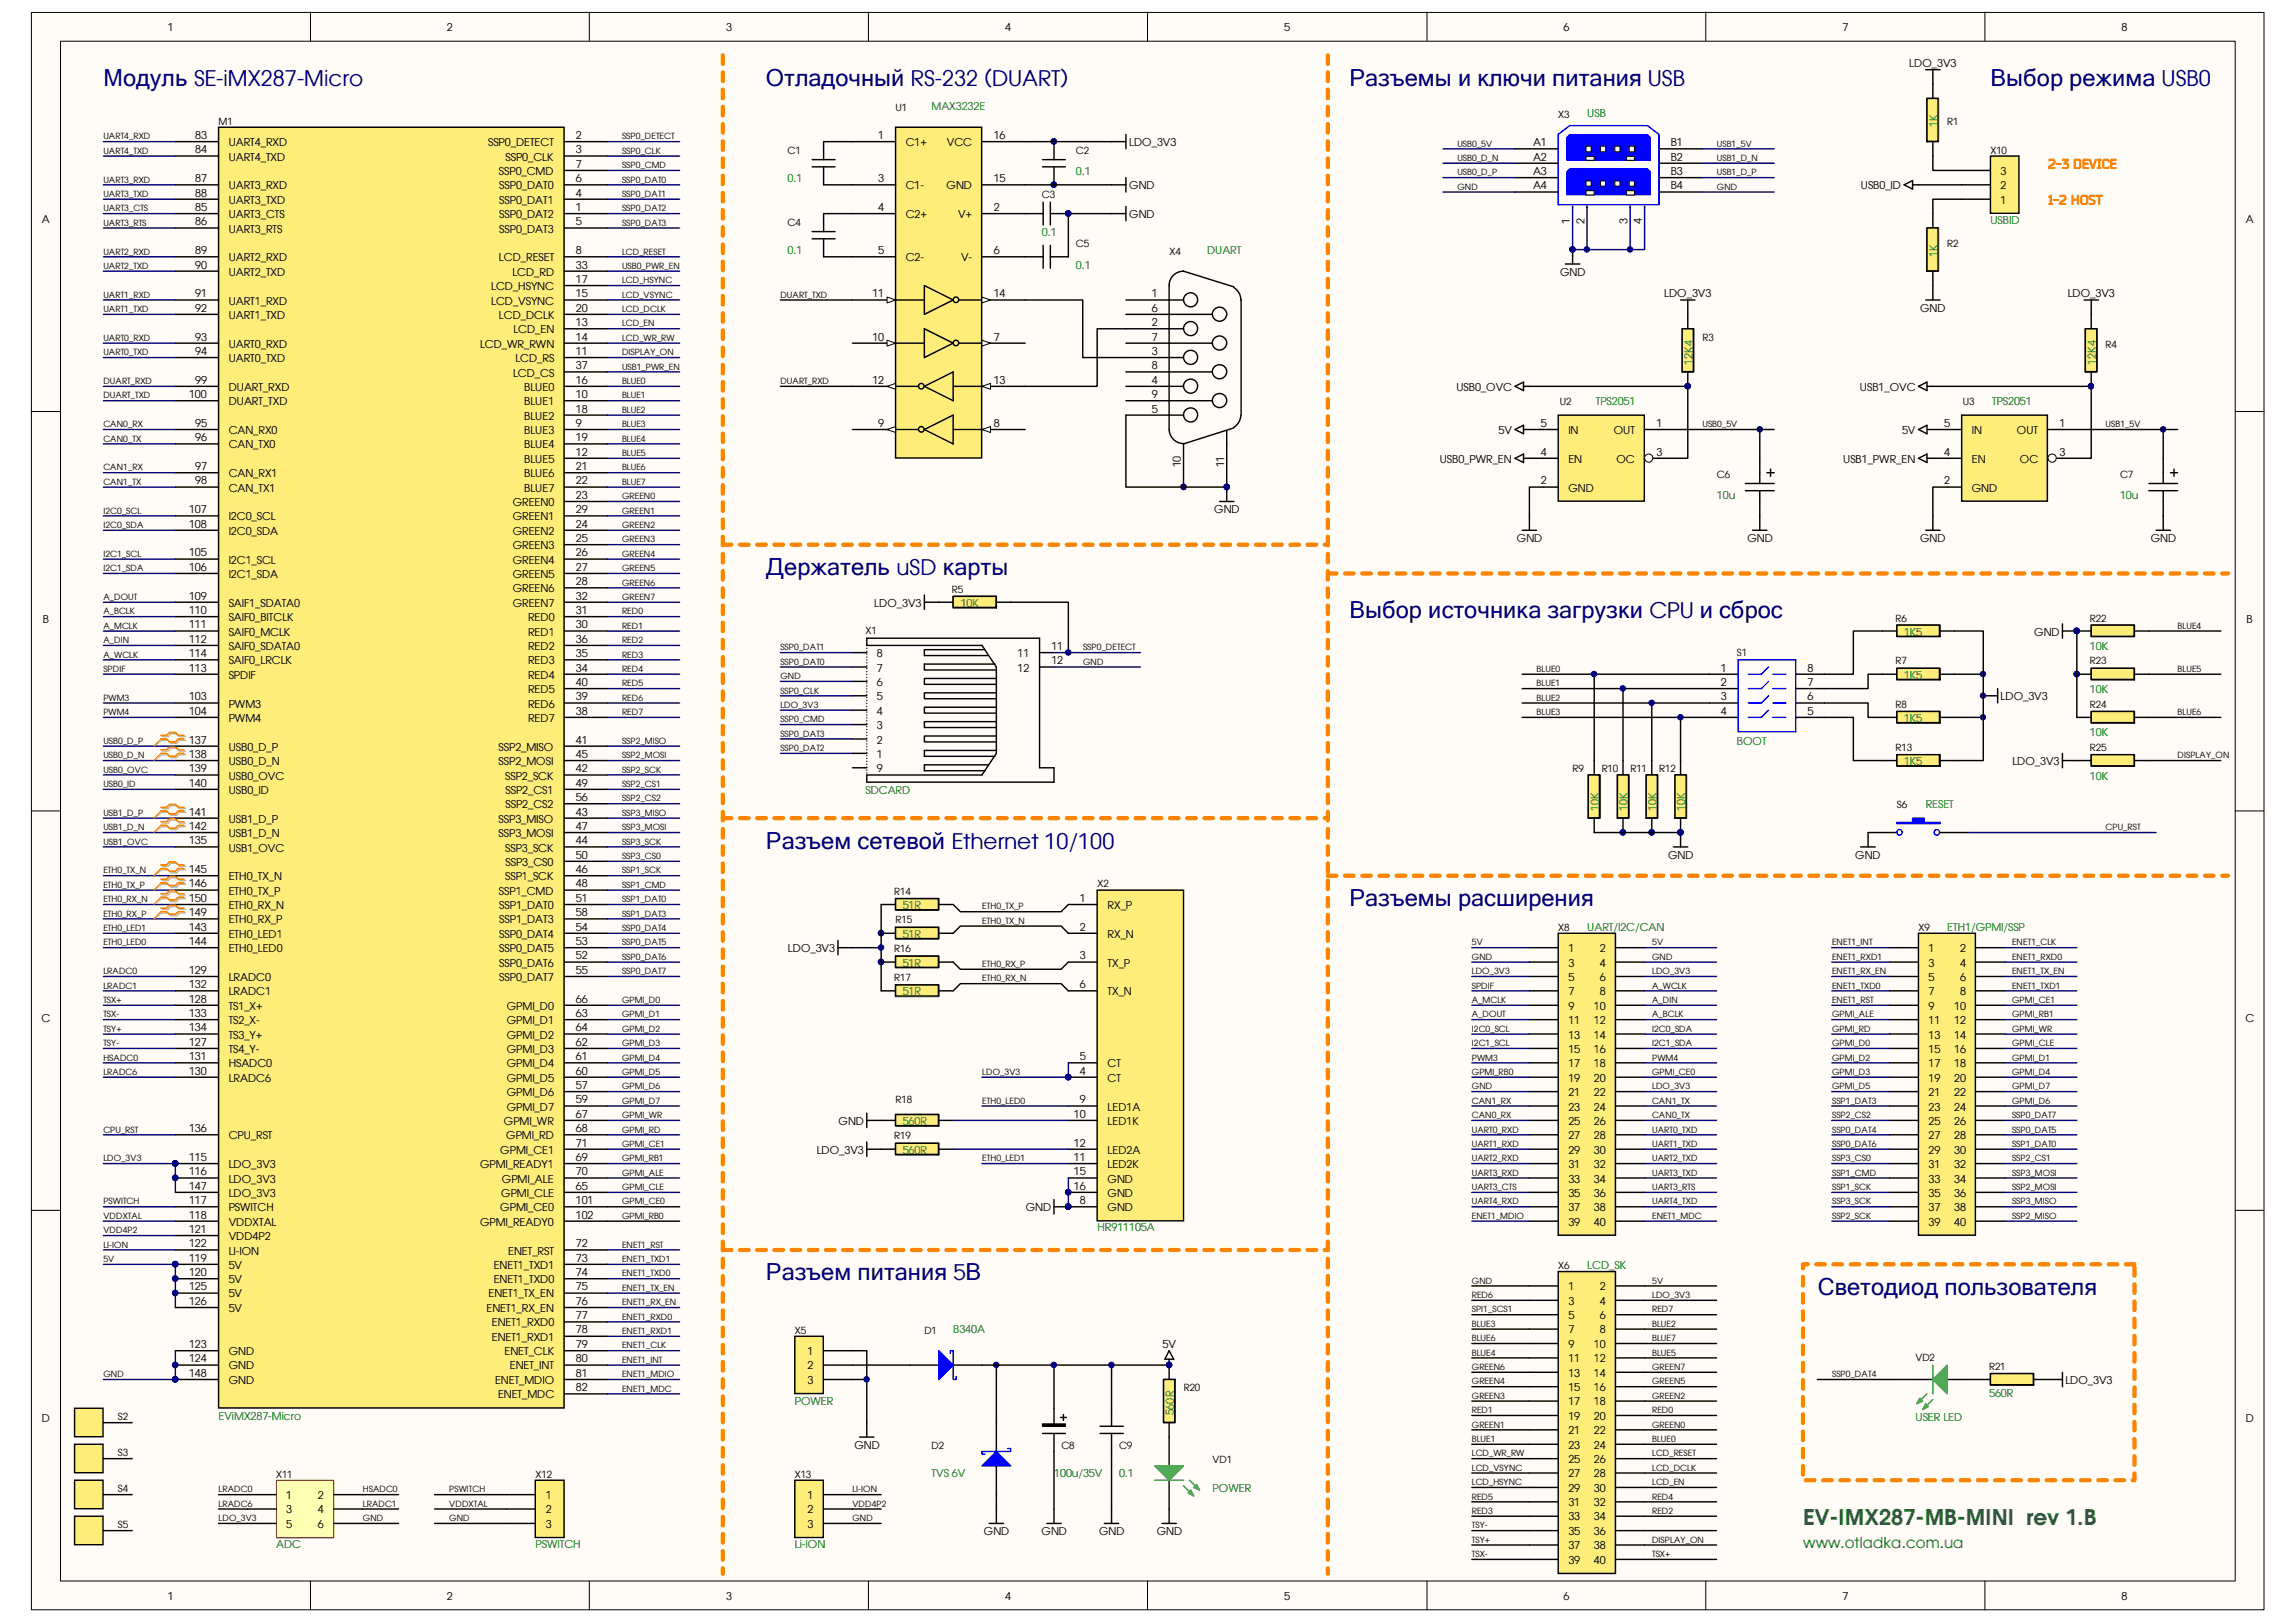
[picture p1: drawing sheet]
<svg xmlns="http://www.w3.org/2000/svg" width="297mm" height="210mm" viewBox="0 0 297 210" stroke-linecap="round" stroke-linejoin="round" font-family="sans-serif">
<defs><g id="words">
<g font-size="3" fill="#000080">
<text x="13.4" y="11.1">Модуль SE-iMX287-Micro</text>
<text x="99.1" y="11.1">Отладочный RS-232 (DUART)</text>
<text x="174.6" y="11.1">Разъемы и ключи питания USB</text>
<text x="257.5" y="11.1">Выбор режима USB0</text>
<text x="99.1" y="74.4">Держатель uSD карты</text>
<text x="174.6" y="80">Выбор источника загрузки CPU и сброс</text>
<text x="99.1" y="109.8">Разъем сетевой Ethernet 10/100</text>
<text x="174.6" y="117.3">Разъемы расширения</text>
<text x="99.1" y="165.7">Разъем питания 5В</text>
<text x="235.2" y="167.6">Светодиод пользователя</text>
</g>
<text font-size="2.8" fill="#008000" x="233.3" y="197.4">EV-IMX287-MB-MINI rev 1.B</text>
<text font-size="1.9" fill="#008000" x="233.3" y="200.4">www.otladka.com.ua</text>
<g font-size="1.7" fill="#ee0e22">
<text x="265" y="21.8">2-3 DEVICE</text>
<text x="265" y="26.4">1-2 HOST</text>
</g>
<g font-size="1.4">
<text x="21.7" y="4">1</text>
<text x="57.8" y="4">2</text>
<text x="93.9" y="4">3</text>
<text x="130" y="4">4</text>
<text x="166.2" y="4">5</text>
<text x="202.3" y="4">6</text>
<text x="238.4" y="4">7</text>
<text x="274.5" y="4">8</text>
<text x="247" y="8.7">LDO_3V3</text>
<text x="25.3" y="18">83</text>
<text x="74.5" y="18">2</text>
<text x="113.6" y="18">1</text>
<text x="128.6" y="18">16</text>
<text x="25.3" y="19.9">84</text>
<text x="25.3" y="23.6">87</text>
<text x="29.6" y="18.9">UART4_RXD</text>
<text x="29.6" y="20.8">UART4_TXD</text>
<text x="63.2" y="18.9">SSP0_DETECT</text>
<text x="64.6" y="22.6">SSP0_CMD</text>
<text x="65.4" y="20.8">SSP0_CLK</text>
<text x="74.5" y="21.7">7</text>
<text x="74.5" y="23.6">6</text>
<text x="74.5" y="19.9">3</text>
<text x="113.6" y="23.6">3</text>
<text x="117.2" y="18.9">C1+</text>
<text x="122.5" y="18.9">VCC</text>
<text x="128.6" y="23.6">15</text>
<text x="146.1" y="18.9">LDO_3V3</text>
<text x="198.3" y="18.9">A1</text>
<text x="198.3" y="20.8">A2</text>
<text x="198.3" y="22.6">A3</text>
<text x="216.2" y="18.9">B1</text>
<text x="216.2" y="20.8">B2</text>
<text x="216.2" y="22.6">B3</text>
<text x="258.8" y="22.6">3</text>
<text x="5.4" y="28.9">A</text>
<text x="25.3" y="27.3">85</text>
<text x="25.3" y="29.2">86</text>
<text x="25.3" y="25.4">88</text>
<text x="29.6" y="28.2">UART3_CTS</text>
<text x="29.6" y="24.5">UART3_RXD</text>
<text x="29.6" y="26.4">UART3_TXD</text>
<text x="64.6" y="28.2">SSP0_DAT2</text>
<text x="64.6" y="26.4">SSP0_DAT1</text>
<text x="64.6" y="24.5">SSP0_DAT0</text>
<text x="74.5" y="27.3">1</text>
<text x="74.5" y="25.4">4</text>
<text x="74.5" y="29.2">5</text>
<text x="113.6" y="27.3">4</text>
<text x="117.2" y="24.5">C1-</text>
<text x="117.2" y="28.2">C2+</text>
<text x="122.5" y="24.5">GND</text>
<text x="123.9" y="28.2">V+</text>
<text x="128.6" y="27.3">2</text>
<text x="146.1" y="24.5">GND</text>
<text x="146.1" y="28.2">GND</text>
<text x="198.3" y="24.5">A4</text>
<text x="203.1" y="29" transform="rotate(-90 203.1 29)">1</text>
<text x="205" y="29" transform="rotate(-90 205 29)">2</text>
<text x="210.6" y="29" transform="rotate(-90 210.6 29)">3</text>
<text x="212.4" y="29" transform="rotate(-90 212.4 29)">4</text>
<text x="216.2" y="24.5">B4</text>
<text x="240.7" y="24.5">USB0_ID</text>
<text x="258.8" y="26.4">1</text>
<text x="258.8" y="24.5">2</text>
<text x="290.5" y="28.9">A</text>
<text x="25.3" y="32.9">89</text>
<text x="25.3" y="34.8">90</text>
<text x="29.6" y="30.1">UART3_RTS</text>
<text x="29.6" y="33.8">UART2_RXD</text>
<text x="29.6" y="35.7">UART2_TXD</text>
<text x="64.6" y="33.8">LCD_RESET</text>
<text x="64.6" y="30.1">SSP0_DAT3</text>
<text x="66.3" y="35.7">LCD_RD</text>
<text x="74.5" y="32.9">8</text>
<text x="74.5" y="34.8">33</text>
<text x="113.6" y="32.9">5</text>
<text x="117.2" y="33.8">C2-</text>
<text x="124.3" y="33.8">V-</text>
<text x="128.6" y="32.9">6</text>
<text x="201.8" y="35.7">GND</text>
<text x="25.3" y="38.5">91</text>
<text x="25.3" y="40.3">92</text>
<text x="29.6" y="39.4">UART1_RXD</text>
<text x="29.6" y="41.3">UART1_TXD</text>
<text x="63.5" y="39.4">LCD_VSYNC</text>
<text x="63.5" y="37.5">LCD_HSYNC</text>
<text x="64.6" y="41.3">LCD_DCLK</text>
<text x="74.5" y="38.5">15</text>
<text x="74.5" y="36.6">17</text>
<text x="74.5" y="40.3">20</text>
<text x="112.9" y="38.5">11</text>
<text x="128.6" y="38.5">14</text>
<text x="149" y="38.5">1</text>
<text x="149" y="40.3">6</text>
<text x="215.3" y="38.5">LDO_3V3</text>
<text x="248.4" y="40.3">GND</text>
<text x="267.5" y="38.5">LDO_3V3</text>
<text x="25.3" y="44.1">93</text>
<text x="25.3" y="45.9">94</text>
<text x="29.6" y="45">UART0_RXD</text>
<text x="29.6" y="46.9">UART0_TXD</text>
<text x="62.1" y="45">LCD_WR_RWN</text>
<text x="66.4" y="43.1">LCD_EN</text>
<text x="66.7" y="46.9">LCD_RS</text>
<text x="74.5" y="45.9">11</text>
<text x="74.5" y="47.8">37</text>
<text x="74.5" y="42.2">13</text>
<text x="74.5" y="44.1">14</text>
<text x="112.9" y="44.1">10</text>
<text x="128.6" y="44.1">7</text>
<text x="149" y="45.9">3</text>
<text x="149" y="42.2">2</text>
<text x="149" y="47.8">8</text>
<text x="149" y="44.1">7</text>
<text x="24.5" y="51.5">100</text>
<text x="25.3" y="49.7">99</text>
<text x="29.6" y="50.6">DUART_RXD</text>
<text x="29.6" y="52.5">DUART_TXD</text>
<text x="66.4" y="48.7">LCD_CS</text>
<text x="67.8" y="52.5">BLUE1</text>
<text x="67.8" y="50.6">BLUE0</text>
<text x="74.5" y="51.5">10</text>
<text x="74.5" y="49.7">16</text>
<text x="74.5" y="53.4">18</text>
<text x="112.9" y="49.7">12</text>
<text x="128.6" y="49.7">13</text>
<text x="149" y="53.4">5</text>
<text x="149" y="49.7">4</text>
<text x="149" y="51.5">9</text>
<text x="188.4" y="50.6">USB0_OVC</text>
<text x="240.6" y="50.6">USB1_OVC</text>
<text x="25.3" y="55.2">95</text>
<text x="25.3" y="57.1">96</text>
<text x="29.6" y="56.2">CAN_RX0</text>
<text x="29.6" y="58">CAN_TX0</text>
<text x="67.8" y="56.2">BLUE3</text>
<text x="67.8" y="59.9">BLUE5</text>
<text x="67.8" y="54.3">BLUE2</text>
<text x="67.8" y="58">BLUE4</text>
<text x="74.5" y="55.2">9</text>
<text x="74.5" y="59">12</text>
<text x="74.5" y="57.1">19</text>
<text x="113.6" y="55.2">9</text>
<text x="128.6" y="55.2">8</text>
<text x="186.3" y="59.9">USB0_PWR_EN</text>
<text x="193.9" y="56.2">5V</text>
<text x="199.3" y="55.2">5</text>
<text x="199.3" y="59">4</text>
<text x="202.9" y="56.2">IN</text>
<text x="202.9" y="59.9">EN</text>
<text x="208.8" y="56.2">OUT</text>
<text x="209.1" y="59.9">OC</text>
<text x="214.3" y="55.2">1</text>
<text x="214.3" y="59">3</text>
<text x="238.5" y="59.9">USB1_PWR_EN</text>
<text x="246.1" y="56.2">5V</text>
<text x="251.5" y="55.2">5</text>
<text x="251.5" y="59">4</text>
<text x="255.1" y="56.2">IN</text>
<text x="255.1" y="59.9">EN</text>
<text x="260.9" y="56.2">OUT</text>
<text x="261.3" y="59.9">OC</text>
<text x="266.4" y="55.2">1</text>
<text x="266.4" y="59">3</text>
<text x="25.3" y="60.8">97</text>
<text x="25.3" y="62.7">98</text>
<text x="29.6" y="61.8">CAN_RX1</text>
<text x="29.6" y="63.6">CAN_TX1</text>
<text x="66.3" y="65.5">GREEN0</text>
<text x="67.8" y="61.8">BLUE6</text>
<text x="67.8" y="63.6">BLUE7</text>
<text x="74.5" y="60.8">21</text>
<text x="74.5" y="62.7">22</text>
<text x="74.5" y="64.6">23</text>
<text x="152.8" y="60.5" transform="rotate(-90 152.8 60.5)">10</text>
<text x="158.4" y="60.5" transform="rotate(-90 158.4 60.5)">11</text>
<text x="199.3" y="62.7">2</text>
<text x="202.9" y="63.6">GND</text>
<text x="251.5" y="62.7">2</text>
<text x="255.1" y="63.6">GND</text>
<text x="24.5" y="66.4">107</text>
<text x="24.5" y="68.3">108</text>
<text x="29.6" y="67.4">I2C0_SCL</text>
<text x="29.6" y="69.2">I2C0_SDA</text>
<text x="66.3" y="69.2">GREEN2</text>
<text x="66.3" y="71.1">GREEN3</text>
<text x="66.3" y="67.4">GREEN1</text>
<text x="74.5" y="68.3">24</text>
<text x="74.5" y="70.1">25</text>
<text x="74.5" y="66.4">29</text>
<text x="157.1" y="66.4">GND</text>
<text x="196.3" y="70.1">GND</text>
<text x="226.1" y="70.1">GND</text>
<text x="248.4" y="70.1">GND</text>
<text x="278.3" y="70.1">GND</text>
<text x="24.5" y="72">105</text>
<text x="24.5" y="73.9">106</text>
<text x="24.5" y="77.6">109</text>
<text x="29.6" y="72.9">I2C1_SCL</text>
<text x="29.6" y="74.8">I2C1_SDA</text>
<text x="66.3" y="72.9">GREEN4</text>
<text x="66.3" y="74.8">GREEN5</text>
<text x="66.3" y="76.7">GREEN6</text>
<text x="74.5" y="72">26</text>
<text x="74.5" y="73.9">27</text>
<text x="74.5" y="75.7">28</text>
<text x="74.5" y="77.6">32</text>
<text x="5.5" y="80.6">B</text>
<text x="24.5" y="79.5">110</text>
<text x="24.5" y="81.3">111</text>
<text x="24.5" y="83.2">112</text>
<text x="29.6" y="78.5">SAIF1_SDATA0</text>
<text x="29.6" y="80.4">SAIF0_BITCLK</text>
<text x="29.6" y="82.3">SAIF0_MCLK</text>
<text x="66.3" y="78.5">GREEN7</text>
<text x="68.3" y="82.3">RED1</text>
<text x="68.3" y="80.4">RED0</text>
<text x="74.5" y="81.3">30</text>
<text x="74.5" y="79.5">31</text>
<text x="74.5" y="83.2">36</text>
<text x="113.1" y="78.5">LDO_3V3</text>
<text x="263.2" y="82.3">GND</text>
<text x="290.7" y="80.6">B</text>
<text x="24.5" y="86.9">113</text>
<text x="24.5" y="85">114</text>
<text x="29.6" y="84.1">SAIF0_SDATA0</text>
<text x="29.6" y="87.8">SPDIF</text>
<text x="29.6" y="86">SAIF0_LRCLK</text>
<text x="68.3" y="87.8">RED4</text>
<text x="68.3" y="86">RED3</text>
<text x="68.3" y="84.1">RED2</text>
<text x="68.3" y="89.7">RED5</text>
<text x="74.5" y="86.9">34</text>
<text x="74.5" y="85">35</text>
<text x="74.5" y="88.8">40</text>
<text x="113.5" y="85">8</text>
<text x="113.5" y="86.9">7</text>
<text x="113.5" y="88.8">6</text>
<text x="131.7" y="85">11</text>
<text x="131.7" y="86.9">12</text>
<text x="136" y="84.1">11</text>
<text x="136" y="86">12</text>
<text x="222.6" y="86.9">1</text>
<text x="222.6" y="88.8">2</text>
<text x="233.8" y="88.8">7</text>
<text x="233.8" y="86.9">8</text>
<text x="24.5" y="90.6">103</text>
<text x="24.5" y="92.5">104</text>
<text x="29.6" y="91.6">PWM3</text>
<text x="29.6" y="93.4">PWM4</text>
<text x="68.3" y="93.4">RED7</text>
<text x="68.3" y="91.6">RED6</text>
<text x="74.5" y="92.5">38</text>
<text x="74.5" y="90.6">39</text>
<text x="113.5" y="90.6">5</text>
<text x="113.5" y="92.5">4</text>
<text x="113.5" y="94.4">3</text>
<text x="222.6" y="90.6">3</text>
<text x="222.6" y="92.5">4</text>
<text x="233.8" y="92.5">5</text>
<text x="233.8" y="90.6">6</text>
<text x="258.8" y="90.6">LDO_3V3</text>
<text x="24.5" y="96.2">137</text>
<text x="24.5" y="98.1">138</text>
<text x="24.5" y="99.9">139</text>
<text x="24.5" y="101.8">140</text>
<text x="29.6" y="97.2">USB0_D_P</text>
<text x="29.6" y="99">USB0_D_N</text>
<text x="29.6" y="100.9">USB0_OVC</text>
<text x="64.5" y="97.2">SSP2_MISO</text>
<text x="64.5" y="99">SSP2_MOSI</text>
<text x="65.4" y="100.9">SSP2_SCK</text>
<text x="74.5" y="99.9">42</text>
<text x="74.5" y="96.2">41</text>
<text x="74.5" y="98.1">45</text>
<text x="74.5" y="101.8">49</text>
<text x="113.5" y="96.2">2</text>
<text x="113.5" y="98.1">1</text>
<text x="113.5" y="99.9">9</text>
<text x="260.3" y="99">LDO_3V3</text>
<text x="24.5" y="105.5">141</text>
<text x="24.5" y="107.4">142</text>
<text x="29.6" y="102.7">USB0_ID</text>
<text x="29.6" y="106.5">USB1_D_P</text>
<text x="64.5" y="106.5">SSP3_MISO</text>
<text x="65.4" y="102.7">SSP2_CS1</text>
<text x="65.4" y="104.6">SSP2_CS2</text>
<text x="74.5" y="105.5">43</text>
<text x="74.5" y="107.4">47</text>
<text x="74.5" y="103.7">56</text>
<text x="24.5" y="109.3">135</text>
<text x="24.5" y="113">145</text>
<text x="29.6" y="110.2">USB1_OVC</text>
<text x="29.6" y="108.3">USB1_D_N</text>
<text x="29.6" y="113.9">ETH0_TX_N</text>
<text x="64.5" y="108.3">SSP3_MOSI</text>
<text x="65.4" y="110.2">SSP3_SCK</text>
<text x="65.4" y="113.9">SSP1_SCK</text>
<text x="65.4" y="112.1">SSP3_CS0</text>
<text x="74.5" y="109.3">44</text>
<text x="74.5" y="113">46</text>
<text x="74.5" y="111.1">50</text>
<text x="215.8" y="111.1">GND</text>
<text x="240" y="111.1">GND</text>
<text x="24.5" y="114.9">146</text>
<text x="24.5" y="118.6">149</text>
<text x="24.5" y="116.7">150</text>
<text x="29.6" y="115.8">ETH0_TX_P</text>
<text x="29.6" y="119.5">ETH0_RX_P</text>
<text x="29.6" y="117.6">ETH0_RX_N</text>
<text x="64.6" y="115.8">SSP1_CMD</text>
<text x="64.6" y="117.6">SSP1_DAT0</text>
<text x="64.6" y="119.5">SSP1_DAT3</text>
<text x="74.5" y="114.9">48</text>
<text x="74.5" y="116.7">51</text>
<text x="74.5" y="118.6">58</text>
<text x="139.7" y="116.7">1</text>
<text x="143.3" y="117.6">RX_P</text>
<text x="24.5" y="120.4">143</text>
<text x="24.5" y="122.3">144</text>
<text x="29.6" y="121.4">ETH0_LED1</text>
<text x="29.6" y="123.2">ETH0_LED0</text>
<text x="64.6" y="125.1">SSP0_DAT6</text>
<text x="64.6" y="123.2">SSP0_DAT5</text>
<text x="64.6" y="121.4">SSP0_DAT4</text>
<text x="74.5" y="124.2">52</text>
<text x="74.5" y="122.3">53</text>
<text x="74.5" y="120.4">54</text>
<text x="101.9" y="123.2">LDO_3V3</text>
<text x="139.7" y="120.4">2</text>
<text x="139.7" y="124.2">3</text>
<text x="143.3" y="121.4">RX_N</text>
<text x="143.3" y="125.1">TX_P</text>
<text x="202.9" y="123.2">1</text>
<text x="202.9" y="125.1">3</text>
<text x="207" y="123.2">2</text>
<text x="207" y="125.1">4</text>
<text x="249.5" y="123.2">1</text>
<text x="249.5" y="125.1">3</text>
<text x="253.6" y="123.2">2</text>
<text x="253.6" y="125.1">4</text>
<text x="24.5" y="129.8">128</text>
<text x="24.5" y="126">129</text>
<text x="24.5" y="127.9">132</text>
<text x="24.5" y="131.6">133</text>
<text x="29.6" y="130.7">TS1_X+</text>
<text x="29.6" y="127">LRADC0</text>
<text x="29.6" y="128.8">LRADC1</text>
<text x="64.6" y="127">SSP0_DAT7</text>
<text x="65.6" y="130.7">GPMI_D0</text>
<text x="74.5" y="131.6">63</text>
<text x="74.5" y="129.8">66</text>
<text x="74.5" y="126">55</text>
<text x="139.7" y="127.9">6</text>
<text x="143.3" y="128.8">TX_N</text>
<text x="202.9" y="127">5</text>
<text x="202.9" y="128.8">7</text>
<text x="202.9" y="130.7">9</text>
<text x="206.2" y="130.7">10</text>
<text x="207" y="127">6</text>
<text x="207" y="128.8">8</text>
<text x="249.5" y="127">5</text>
<text x="249.5" y="128.8">7</text>
<text x="249.5" y="130.7">9</text>
<text x="252.8" y="130.7">10</text>
<text x="253.6" y="127">6</text>
<text x="253.6" y="128.8">8</text>
<text x="5.4" y="132.3">C</text>
<text x="24.5" y="135.3">127</text>
<text x="24.5" y="137.2">131</text>
<text x="24.5" y="133.5">134</text>
<text x="29.6" y="136.3">TS4_Y-</text>
<text x="29.6" y="132.5">TS2_X-</text>
<text x="29.6" y="134.4">TS3_Y+</text>
<text x="65.6" y="136.3">GPMI_D3</text>
<text x="65.6" y="132.5">GPMI_D1</text>
<text x="65.6" y="134.4">GPMI_D2</text>
<text x="74.5" y="137.2">61</text>
<text x="74.5" y="135.3">62</text>
<text x="74.5" y="133.5">64</text>
<text x="139.7" y="137.2">5</text>
<text x="202.9" y="132.5">11</text>
<text x="202.9" y="134.4">13</text>
<text x="202.9" y="136.3">15</text>
<text x="206.2" y="132.5">12</text>
<text x="206.2" y="134.4">14</text>
<text x="206.2" y="136.3">16</text>
<text x="249.5" y="132.5">11</text>
<text x="249.5" y="134.4">13</text>
<text x="249.5" y="136.3">15</text>
<text x="252.8" y="132.5">12</text>
<text x="252.8" y="134.4">14</text>
<text x="252.8" y="136.3">16</text>
<text x="290.5" y="132.3">C</text>
<text x="24.5" y="139.1">130</text>
<text x="29.6" y="140">LRADC6</text>
<text x="29.6" y="138.1">HSADC0</text>
<text x="65.6" y="141.9">GPMI_D6</text>
<text x="65.6" y="143.7">GPMI_D7</text>
<text x="65.6" y="140">GPMI_D5</text>
<text x="65.6" y="138.1">GPMI_D4</text>
<text x="74.5" y="140.9">57</text>
<text x="74.5" y="142.8">59</text>
<text x="74.5" y="139.1">60</text>
<text x="139.7" y="142.8">9</text>
<text x="139.7" y="139.1">4</text>
<text x="143.3" y="143.7">LED1A</text>
<text x="143.3" y="140">CT</text>
<text x="143.3" y="138.1">CT</text>
<text x="202.9" y="138.1">17</text>
<text x="202.9" y="140">19</text>
<text x="202.9" y="141.9">21</text>
<text x="202.9" y="143.7">23</text>
<text x="206.2" y="138.1">18</text>
<text x="206.2" y="140">20</text>
<text x="206.2" y="141.9">22</text>
<text x="206.2" y="143.7">24</text>
<text x="249.5" y="138.1">17</text>
<text x="249.5" y="140">19</text>
<text x="249.5" y="141.9">21</text>
<text x="249.5" y="143.7">23</text>
<text x="252.8" y="138.1">18</text>
<text x="252.8" y="140">20</text>
<text x="252.8" y="141.9">22</text>
<text x="252.8" y="143.7">24</text>
<text x="24.5" y="146.5">136</text>
<text x="29.6" y="147.4">CPU_RST</text>
<text x="64.7" y="149.3">GPMI_CE1</text>
<text x="65.2" y="145.6">GPMI_WR</text>
<text x="65.5" y="147.4">GPMI_RD</text>
<text x="74.5" y="146.5">68</text>
<text x="74.5" y="144.7">67</text>
<text x="74.5" y="148.4">71</text>
<text x="105.7" y="149.3">LDO_3V3</text>
<text x="108.5" y="145.6">GND</text>
<text x="138.9" y="144.7">10</text>
<text x="138.9" y="148.4">12</text>
<text x="143.3" y="145.6">LED1K</text>
<text x="143.3" y="149.3">LED2A</text>
<text x="202.9" y="145.6">25</text>
<text x="202.9" y="147.4">27</text>
<text x="202.9" y="149.3">29</text>
<text x="206.2" y="145.6">26</text>
<text x="206.2" y="147.4">28</text>
<text x="206.2" y="149.3">30</text>
<text x="249.5" y="145.6">25</text>
<text x="249.5" y="147.4">27</text>
<text x="249.5" y="149.3">29</text>
<text x="252.8" y="145.6">26</text>
<text x="252.8" y="147.4">28</text>
<text x="252.8" y="149.3">30</text>
<text x="24.5" y="150.2">115</text>
<text x="24.5" y="152.1">116</text>
<text x="24.5" y="155.8">117</text>
<text x="24.5" y="154">147</text>
<text x="29.6" y="151.2">LDO_3V3</text>
<text x="29.6" y="153">LDO_3V3</text>
<text x="29.6" y="154.9">LDO_3V3</text>
<text x="62.1" y="151.2">GPMI_READY1</text>
<text x="64.9" y="154.9">GPMI_CLE</text>
<text x="64.9" y="153">GPMI_ALE</text>
<text x="74.5" y="154">65</text>
<text x="74.5" y="150.2">69</text>
<text x="74.5" y="155.8">101</text>
<text x="74.5" y="152.1">70</text>
<text x="138.9" y="150.2">11</text>
<text x="138.9" y="152.1">15</text>
<text x="138.9" y="154">16</text>
<text x="139.7" y="155.8">8</text>
<text x="143.3" y="151.2">LED2K</text>
<text x="143.3" y="153">GND</text>
<text x="143.3" y="154.9">GND</text>
<text x="202.9" y="151.2">31</text>
<text x="202.9" y="153">33</text>
<text x="202.9" y="154.9">35</text>
<text x="206.2" y="151.2">32</text>
<text x="206.2" y="153">34</text>
<text x="206.2" y="154.9">36</text>
<text x="249.5" y="151.2">31</text>
<text x="249.5" y="153">33</text>
<text x="249.5" y="154.9">35</text>
<text x="252.8" y="151.2">32</text>
<text x="252.8" y="153">34</text>
<text x="252.8" y="154.9">36</text>
<text x="24.5" y="157.7">118</text>
<text x="24.5" y="159.6">121</text>
<text x="24.5" y="161.4">122</text>
<text x="29.6" y="156.8">PSWITCH</text>
<text x="29.6" y="158.6">VDDXTAL</text>
<text x="29.6" y="160.5">VDD4P2</text>
<text x="62.1" y="158.6">GPMI_READY0</text>
<text x="64.7" y="156.8">GPMI_CE0</text>
<text x="74.5" y="157.7">102</text>
<text x="74.5" y="161.4">72</text>
<text x="132.7" y="156.8">GND</text>
<text x="143.3" y="156.8">GND</text>
<text x="202.9" y="156.8">37</text>
<text x="202.9" y="158.6">39</text>
<text x="206.2" y="156.8">38</text>
<text x="206.2" y="158.6">40</text>
<text x="249.5" y="156.8">37</text>
<text x="249.5" y="158.6">39</text>
<text x="252.8" y="156.8">38</text>
<text x="252.8" y="158.6">40</text>
<text x="24.5" y="163.3">119</text>
<text x="24.5" y="165.1">120</text>
<text x="24.5" y="167">125</text>
<text x="29.6" y="164.2">5V</text>
<text x="29.6" y="166">5V</text>
<text x="29.6" y="162.3">LI-ION</text>
<text x="29.6" y="167.9">5V</text>
<text x="63.2" y="167.9">ENET1_TX_EN</text>
<text x="63.9" y="164.2">ENET1_TXD1</text>
<text x="63.9" y="166">ENET1_TXD0</text>
<text x="65.7" y="162.3">ENET_RST</text>
<text x="74.5" y="163.3">73</text>
<text x="74.5" y="165.1">74</text>
<text x="74.5" y="167">75</text>
<text x="202.9" y="167">1</text>
<text x="207" y="167">2</text>
<text x="24.5" y="168.8">126</text>
<text x="29.6" y="169.8">5V</text>
<text x="62.9" y="169.8">ENET1_RX_EN</text>
<text x="63.6" y="171.6">ENET1_RXD0</text>
<text x="63.6" y="173.5">ENET1_RXD1</text>
<text x="74.5" y="168.8">76</text>
<text x="74.5" y="170.7">77</text>
<text x="74.5" y="172.6">78</text>
<text x="202.9" y="168.8">3</text>
<text x="202.9" y="170.7">5</text>
<text x="202.9" y="172.6">7</text>
<text x="207" y="168.8">4</text>
<text x="207" y="170.7">6</text>
<text x="207" y="172.6">8</text>
<text x="24.5" y="174.4">123</text>
<text x="24.5" y="176.3">124</text>
<text x="24.5" y="178.1">148</text>
<text x="29.6" y="175.3">GND</text>
<text x="29.6" y="177.2">GND</text>
<text x="29.6" y="179.1">GND</text>
<text x="64" y="179.1">ENET_MDIO</text>
<text x="65.3" y="175.3">ENET_CLK</text>
<text x="66" y="177.2">ENET_INT</text>
<text x="74.5" y="178.1">81</text>
<text x="74.5" y="174.4">79</text>
<text x="74.5" y="176.3">80</text>
<text x="104.5" y="175.3">1</text>
<text x="104.5" y="177.2">2</text>
<text x="104.5" y="179.1">3</text>
<text x="150.4" y="174.4">5V</text>
<text x="202.9" y="174.4">9</text>
<text x="202.9" y="176.3">11</text>
<text x="202.9" y="178.1">13</text>
<text x="206.2" y="174.4">10</text>
<text x="206.2" y="176.3">12</text>
<text x="206.2" y="178.1">14</text>
<text x="267.2" y="179.1">LDO_3V3</text>
<text x="5.4" y="184">D</text>
<text x="64.4" y="180.9">ENET_MDC</text>
<text x="74.5" y="180">82</text>
<text x="202.9" y="180">15</text>
<text x="202.9" y="181.9">17</text>
<text x="202.9" y="183.7">19</text>
<text x="202.9" y="185.6">21</text>
<text x="206.2" y="180">16</text>
<text x="206.2" y="181.9">18</text>
<text x="206.2" y="183.7">20</text>
<text x="206.2" y="185.6">22</text>
<text x="290.5" y="184">D</text>
<text x="110.5" y="187.5">GND</text>
<text x="202.9" y="187.5">23</text>
<text x="202.9" y="189.3">25</text>
<text x="202.9" y="191.2">27</text>
<text x="206.2" y="187.5">24</text>
<text x="206.2" y="189.3">26</text>
<text x="206.2" y="191.2">28</text>
<text x="37" y="194">1</text>
<text x="37" y="195.8">3</text>
<text x="37" y="197.7">5</text>
<text x="41.1" y="194">2</text>
<text x="41.1" y="195.8">4</text>
<text x="41.1" y="197.7">6</text>
<text x="70.6" y="194">1</text>
<text x="70.6" y="195.8">2</text>
<text x="70.6" y="197.7">3</text>
<text x="104.5" y="194">1</text>
<text x="104.5" y="195.8">2</text>
<text x="104.5" y="197.7">3</text>
<text x="202.9" y="193">29</text>
<text x="202.9" y="194.9">31</text>
<text x="202.9" y="196.8">33</text>
<text x="206.2" y="193">30</text>
<text x="206.2" y="194.9">32</text>
<text x="206.2" y="196.8">34</text>
<text x="127.3" y="198.6">GND</text>
<text x="134.7" y="198.6">GND</text>
<text x="142.2" y="198.6">GND</text>
<text x="149.6" y="198.6">GND</text>
<text x="202.9" y="198.6">35</text>
<text x="202.9" y="200.5">37</text>
<text x="202.9" y="202.4">39</text>
<text x="206.2" y="198.6">36</text>
<text x="206.2" y="200.5">38</text>
<text x="206.2" y="202.4">40</text>
<text x="21.7" y="207">1</text>
<text x="57.8" y="207">2</text>
<text x="93.9" y="207">3</text>
<text x="130" y="207">4</text>
<text x="166.2" y="207">5</text>
<text x="202.3" y="207">6</text>
<text x="238.4" y="207">7</text>
<text x="274.5" y="207">8</text>
</g>
<g font-size="1.4" fill="#008000">
<text x="120.5" y="14.3">MAX3232E</text>
<text x="205.4" y="15.2">USB</text>
<text x="250.7" y="16.5" transform="rotate(-90 250.7 16.5)">1K</text>
<text x="101.9" y="23.6">0.1</text>
<text x="139.2" y="22.6">0.1</text>
<text x="257.5" y="29">USBID</text>
<text x="101.9" y="32.9">0.1</text>
<text x="134.8" y="30.5">0.1</text>
<text x="139.2" y="34.8">0.1</text>
<text x="156.2" y="32.9">DUART</text>
<text x="250.7" y="33.2" transform="rotate(-90 250.7 33.2)">1K</text>
<text x="218.9" y="47.2" transform="rotate(-90 218.9 47.2)">12K4</text>
<text x="271.1" y="47.2" transform="rotate(-90 271.1 47.2)">12K4</text>
<text x="206.5" y="52.5">TPS2051</text>
<text x="257.7" y="52.5">TPS2051</text>
<text x="222.1" y="64.6">10u</text>
<text x="274.3" y="64.6">10u</text>
<text x="124.3" y="78.5">10K</text>
<text x="246.3" y="82.3">1K5</text>
<text x="246.3" y="87.8">1K5</text>
<text x="270.4" y="84.1">10K</text>
<text x="270.4" y="89.7">10K</text>
<text x="246.3" y="93.4">1K5</text>
<text x="270.4" y="95.3">10K</text>
<text x="224.7" y="96.4">BOOT</text>
<text x="246.3" y="99">1K5</text>
<text x="270.4" y="100.9">10K</text>
<text x="112" y="102.7">SDCARD</text>
<text x="206.8" y="104.9" transform="rotate(-90 206.8 104.9)">10K</text>
<text x="210.6" y="104.9" transform="rotate(-90 210.6 104.9)">10K</text>
<text x="214.3" y="104.9" transform="rotate(-90 214.3 104.9)">10K</text>
<text x="218" y="104.9" transform="rotate(-90 218 104.9)">10K</text>
<text x="249.1" y="104.6">RESET</text>
<text x="116.8" y="117.6">51R</text>
<text x="116.8" y="121.4">51R</text>
<text x="116.8" y="125.1">51R</text>
<text x="205.4" y="120.4">UART/I2C/CAN</text>
<text x="251.9" y="120.4">ETH1/GPMI/SSP</text>
<text x="116.8" y="128.8">51R</text>
<text x="116.8" y="145.6">560R</text>
<text x="116.8" y="149.3">560R</text>
<text x="142" y="159.3">HR911105A</text>
<text x="205.4" y="164.2">LCD_SK</text>
<text x="123.3" y="172.6">B340A</text>
<text x="28.3" y="183.7">EViMX287-Micro</text>
<text x="102.8" y="181.9">POWER</text>
<text x="151.8" y="183.2" transform="rotate(-90 151.8 183.2)">560R</text>
<text x="247.8" y="183.9">USER LED</text>
<text x="257.3" y="180.8">560R</text>
<text x="120.5" y="191.2">TVS 6V</text>
<text x="136.4" y="191.2">100u/35V</text>
<text x="144.8" y="191.2">0.1</text>
<text x="156.9" y="193">POWER</text>
<text x="35.7" y="200.3">ADC</text>
<text x="69.3" y="200.3">PSWITCH</text>
<text x="102.8" y="200.3">Li-ION</text>
</g>
<g font-size="1.3">
<text x="28.3" y="16.2">M1</text>
<text x="115.9" y="14.3">U1</text>
<text x="201.6" y="15.2">X3</text>
<text x="251.9" y="16.2">R1</text>
<text x="101.9" y="19.9">C1</text>
<text x="139.2" y="19.9">C2</text>
<text x="257.5" y="19.9">X10</text>
<text x="101.9" y="29.2">C4</text>
<text x="134.8" y="25.7">C3</text>
<text x="139.2" y="32">C5</text>
<text x="151.3" y="32.9">X4</text>
<text x="251.9" y="32">R2</text>
<text x="220.3" y="44.1">R3</text>
<text x="272.4" y="45">R4</text>
<text x="201.8" y="52.4">U2</text>
<text x="254" y="52.4">U3</text>
<text x="222.1" y="61.8">C6</text>
<text x="274.3" y="61.8">C7</text>
<text x="123.1" y="76.7">R5</text>
<text x="112" y="82.1">X1</text>
<text x="245.2" y="80.4">R6</text>
<text x="270.4" y="80.4">R22</text>
<text x="224.7" y="84.9">S1</text>
<text x="245.2" y="86">R7</text>
<text x="270.4" y="86">R23</text>
<text x="245.2" y="91.6">R8</text>
<text x="270.4" y="91.6">R24</text>
<text x="203.5" y="99.9">R9</text>
<text x="207.2" y="99.9">R10</text>
<text x="210.9" y="99.9">R11</text>
<text x="214.7" y="99.9">R12</text>
<text x="245.2" y="97.2">R13</text>
<text x="270.4" y="97.2">R25</text>
<text x="245.4" y="104.6">S6</text>
<text x="115.7" y="115.8">R14</text>
<text x="115.9" y="119.5">R15</text>
<text x="142" y="114.9">X2</text>
<text x="115.7" y="123.2">R16</text>
<text x="201.6" y="120.4">X8</text>
<text x="248.2" y="120.4">X9</text>
<text x="115.7" y="127">R17</text>
<text x="115.9" y="142.8">R18</text>
<text x="115.7" y="147.4">R19</text>
<text x="201.6" y="164.2">X6</text>
<text x="102.8" y="172.6">X5</text>
<text x="119.6" y="172.6">D1</text>
<text x="247.8" y="176.1">VD2</text>
<text x="257.3" y="177.2">R21</text>
<text x="15.2" y="183.8">S2</text>
<text x="153.2" y="180">R20</text>
<text x="15.2" y="188.4">S3</text>
<text x="35.7" y="191.2">X11</text>
<text x="69.3" y="191.2">X12</text>
<text x="102.8" y="191.2">X13</text>
<text x="120.5" y="187.5">D2</text>
<text x="137.3" y="187.5">C8</text>
<text x="144.8" y="187.5">C9</text>
<text x="156.9" y="189.4">VD1</text>
<text x="15.2" y="193.1">S4</text>
<text x="15.2" y="197.7">S5</text>
</g>
<g font-size="1.1">
<text x="13.4" y="19.9">UART4_TXD</text>
<text x="13.4" y="18">UART4_RXD</text>
<text x="13.4" y="23.6">UART3_RXD</text>
<text x="80.5" y="18">SSP0_DETECT</text>
<text x="80.5" y="19.9">SSP0_CLK</text>
<text x="80.5" y="21.8">SSP0_CMD</text>
<text x="80.5" y="23.6">SSP0_DAT0</text>
<text x="188.5" y="19">USB0_5V</text>
<text x="188.5" y="20.8">USB0_D_N</text>
<text x="188.5" y="22.7">USB0_D_P</text>
<text x="222.1" y="19">USB1_5V</text>
<text x="222.1" y="20.8">USB1_D_N</text>
<text x="222.1" y="22.7">USB1_D_P</text>
<text x="13.4" y="25.5">UART3_TXD</text>
<text x="13.4" y="27.3">UART3_CTS</text>
<text x="13.4" y="29.2">UART3_RTS</text>
<text x="80.5" y="25.5">SSP0_DAT1</text>
<text x="80.5" y="27.3">SSP0_DAT2</text>
<text x="80.5" y="29.2">SSP0_DAT3</text>
<text x="188.5" y="24.6">GND</text>
<text x="222.1" y="24.6">GND</text>
<text x="13.4" y="34.8">UART2_TXD</text>
<text x="13.4" y="32.9">UART2_RXD</text>
<text x="80.5" y="34.8">USB0_PWR_EN</text>
<text x="80.5" y="32.9">LCD_RESET</text>
<text x="13.4" y="40.4">UART1_TXD</text>
<text x="13.4" y="38.5">UART1_RXD</text>
<text x="80.5" y="40.4">LCD_DCLK</text>
<text x="80.5" y="38.5">LCD_VSYNC</text>
<text x="80.5" y="36.7">LCD_HSYNC</text>
<text x="101" y="38.5">DUART_TXD</text>
<text x="13.4" y="46">UART0_TXD</text>
<text x="13.4" y="44.1">UART0_RXD</text>
<text x="80.5" y="42.2">LCD_EN</text>
<text x="80.5" y="47.8">USB1_PWR_EN</text>
<text x="80.5" y="46">DISPLAY_ON</text>
<text x="80.5" y="44.1">LCD_WR_RW</text>
<text x="13.4" y="49.7">DUART_RXD</text>
<text x="13.4" y="51.6">DUART_TXD</text>
<text x="80.5" y="49.7">BLUE0</text>
<text x="80.5" y="51.6">BLUE1</text>
<text x="80.5" y="53.4">BLUE2</text>
<text x="101" y="49.7">DUART_RXD</text>
<text x="13.4" y="55.3">CAN0_RX</text>
<text x="13.4" y="57.1">CAN0_TX</text>
<text x="80.5" y="55.3">BLUE3</text>
<text x="80.5" y="57.1">BLUE4</text>
<text x="80.5" y="59">BLUE5</text>
<text x="220.3" y="55.3">USB0_5V</text>
<text x="272.4" y="55.3">USB1_5V</text>
<text x="13.4" y="60.9">CAN1_RX</text>
<text x="13.4" y="62.7">CAN1_TX</text>
<text x="80.5" y="60.9">BLUE6</text>
<text x="80.5" y="62.7">BLUE7</text>
<text x="80.5" y="64.6">GREEN0</text>
<text x="13.4" y="68.3">I2C0_SDA</text>
<text x="13.4" y="66.5">I2C0_SCL</text>
<text x="80.5" y="66.5">GREEN1</text>
<text x="80.5" y="68.3">GREEN2</text>
<text x="80.5" y="70.2">GREEN3</text>
<text x="13.4" y="73.9">I2C1_SDA</text>
<text x="13.4" y="72.1">I2C1_SCL</text>
<text x="13.4" y="77.6">A_DOUT</text>
<text x="80.5" y="72.1">GREEN4</text>
<text x="80.5" y="73.9">GREEN5</text>
<text x="80.5" y="75.8">GREEN6</text>
<text x="80.5" y="77.6">GREEN7</text>
<text x="13.4" y="81.4">A_MCLK</text>
<text x="13.4" y="79.5">A_BCLK</text>
<text x="13.4" y="83.2">A_DIN</text>
<text x="80.5" y="79.5">RED0</text>
<text x="80.5" y="81.4">RED1</text>
<text x="80.5" y="83.2">RED2</text>
<text x="281.7" y="81.4">BLUE4</text>
<text x="13.4" y="85.1">A_WCLK</text>
<text x="13.4" y="87">SPDIF</text>
<text x="80.5" y="85.1">RED3</text>
<text x="80.5" y="87">RED4</text>
<text x="80.5" y="88.8">RED5</text>
<text x="101" y="84.2">SSP0_DAT1</text>
<text x="101" y="86">SSP0_DAT0</text>
<text x="101" y="87.9">GND</text>
<text x="101" y="89.7">SSP0_CLK</text>
<text x="140.1" y="84.2">SSP0_DETECT</text>
<text x="140.1" y="86">GND</text>
<text x="198.8" y="87">BLUE0</text>
<text x="198.8" y="88.8">BLUE1</text>
<text x="281.7" y="87">BLUE5</text>
<text x="13.4" y="90.7">PWM3</text>
<text x="13.4" y="92.5">PWM4</text>
<text x="80.5" y="90.7">RED6</text>
<text x="80.5" y="92.5">RED7</text>
<text x="101" y="91.6">LDO_3V3</text>
<text x="101" y="93.5">SSP0_CMD</text>
<text x="101" y="95.3">SSP0_DAT3</text>
<text x="198.8" y="90.7">BLUE2</text>
<text x="198.8" y="92.5">BLUE3</text>
<text x="281.7" y="92.5">BLUE6</text>
<text x="13.4" y="96.3">USB0_D_P</text>
<text x="13.4" y="98.1">USB0_D_N</text>
<text x="13.4" y="100">USB0_OVC</text>
<text x="13.4" y="101.9">USB0_ID</text>
<text x="80.5" y="96.3">SSP2_MISO</text>
<text x="80.5" y="98.1">SSP2_MOSI</text>
<text x="80.5" y="100">SSP2_SCK</text>
<text x="80.5" y="101.9">SSP2_CS1</text>
<text x="101" y="97.2">SSP0_DAT2</text>
<text x="281.7" y="98.1">DISPLAY_ON</text>
<text x="13.4" y="107.4">USB1_D_N</text>
<text x="13.4" y="105.6">USB1_D_P</text>
<text x="80.5" y="103.7">SSP2_CS2</text>
<text x="80.5" y="105.6">SSP3_MISO</text>
<text x="80.5" y="107.4">SSP3_MOSI</text>
<text x="272.4" y="107.4">CPU_RST</text>
<text x="13.4" y="109.3">USB1_OVC</text>
<text x="13.4" y="113">ETH0_TX_N</text>
<text x="80.5" y="109.3">SSP3_SCK</text>
<text x="80.5" y="111.2">SSP3_CS0</text>
<text x="80.5" y="113">SSP1_SCK</text>
<text x="13.4" y="114.9">ETH0_TX_P</text>
<text x="13.4" y="116.8">ETH0_RX_N</text>
<text x="13.4" y="118.6">ETH0_RX_P</text>
<text x="80.5" y="114.9">SSP1_CMD</text>
<text x="80.5" y="118.6">SSP1_DAT3</text>
<text x="80.5" y="116.8">SSP1_DAT0</text>
<text x="127.1" y="119.5">ETH0_TX_N</text>
<text x="127.1" y="117.7">ETH0_TX_P</text>
<text x="13.4" y="120.5">ETH0_LED1</text>
<text x="13.4" y="122.3">ETH0_LED0</text>
<text x="80.5" y="120.5">SSP0_DAT4</text>
<text x="80.5" y="122.3">SSP0_DAT5</text>
<text x="80.5" y="124.2">SSP0_DAT6</text>
<text x="127.1" y="125.1">ETH0_RX_P</text>
<text x="190.4" y="122.3">5V</text>
<text x="190.4" y="124.2">GND</text>
<text x="213.7" y="122.3">5V</text>
<text x="213.7" y="124.2">GND</text>
<text x="237" y="124.2">ENET1_RXD1</text>
<text x="237" y="122.3">ENET1_INT</text>
<text x="260.3" y="124.2">ENET1_RXD0</text>
<text x="260.3" y="122.3">ENET1_CLK</text>
<text x="13.4" y="126.1">LRADC0</text>
<text x="13.4" y="127.9">LRADC1</text>
<text x="13.4" y="129.8">TSX+</text>
<text x="13.4" y="131.7">TSX-</text>
<text x="80.5" y="129.8">GPMI_D0</text>
<text x="80.5" y="131.7">GPMI_D1</text>
<text x="80.5" y="126.1">SSP0_DAT7</text>
<text x="127.1" y="127">ETH0_RX_N</text>
<text x="190.4" y="131.7">A_DOUT</text>
<text x="190.4" y="129.8">A_MCLK</text>
<text x="190.4" y="127.9">SPDIF</text>
<text x="190.4" y="126.1">LDO_3V3</text>
<text x="213.7" y="131.7">A_BCLK</text>
<text x="213.7" y="129.8">A_DIN</text>
<text x="213.7" y="127.9">A_WCLK</text>
<text x="213.7" y="126.1">LDO_3V3</text>
<text x="237" y="131.7">GPMI_ALE</text>
<text x="237" y="129.8">ENET1_RST</text>
<text x="237" y="127.9">ENET1_TXD0</text>
<text x="237" y="126.1">ENET1_RX_EN</text>
<text x="260.3" y="129.8">GPMI_CE1</text>
<text x="260.3" y="131.7">GPMI_RB1</text>
<text x="260.3" y="127.9">ENET1_TXD1</text>
<text x="260.3" y="126.1">ENET1_TX_EN</text>
<text x="13.4" y="137.2">HSADC0</text>
<text x="13.4" y="133.5">TSY+</text>
<text x="13.4" y="135.4">TSY-</text>
<text x="80.5" y="133.5">GPMI_D2</text>
<text x="80.5" y="135.4">GPMI_D3</text>
<text x="80.5" y="137.2">GPMI_D4</text>
<text x="190.4" y="135.4">I2C1_SCL</text>
<text x="190.4" y="137.2">PWM3</text>
<text x="190.4" y="133.5">I2C0_SCL</text>
<text x="213.7" y="135.4">I2C1_SDA</text>
<text x="213.7" y="137.2">PWM4</text>
<text x="213.7" y="133.5">I2C0_SDA</text>
<text x="237" y="135.4">GPMI_D0</text>
<text x="237" y="137.2">GPMI_D2</text>
<text x="237" y="133.5">GPMI_RD</text>
<text x="260.3" y="137.2">GPMI_D1</text>
<text x="260.3" y="133.5">GPMI_WR</text>
<text x="260.3" y="135.4">GPMI_CLE</text>
<text x="13.4" y="139.1">LRADC6</text>
<text x="80.5" y="139.1">GPMI_D5</text>
<text x="80.5" y="141">GPMI_D6</text>
<text x="80.5" y="142.8">GPMI_D7</text>
<text x="127.1" y="142.8">ETH0_LED0</text>
<text x="127.1" y="139.1">LDO_3V3</text>
<text x="190.4" y="139.1">GPMI_RB0</text>
<text x="190.4" y="141">GND</text>
<text x="190.4" y="142.8">CAN1_RX</text>
<text x="213.7" y="139.1">GPMI_CE0</text>
<text x="213.7" y="141">LDO_3V3</text>
<text x="213.7" y="142.8">CAN1_TX</text>
<text x="237" y="139.1">GPMI_D3</text>
<text x="237" y="141">GPMI_D5</text>
<text x="237" y="142.8">SSP1_DAT3</text>
<text x="260.3" y="139.1">GPMI_D4</text>
<text x="260.3" y="142.8">GPMI_D6</text>
<text x="260.3" y="141">GPMI_D7</text>
<text x="13.4" y="146.6">CPU_RST</text>
<text x="80.5" y="144.7">GPMI_WR</text>
<text x="80.5" y="146.6">GPMI_RD</text>
<text x="80.5" y="148.4">GPMI_CE1</text>
<text x="190.4" y="146.6">UART0_RXD</text>
<text x="190.4" y="148.4">UART1_RXD</text>
<text x="190.4" y="144.7">CAN0_RX</text>
<text x="213.7" y="146.6">UART0_TXD</text>
<text x="213.7" y="148.4">UART1_TXD</text>
<text x="213.7" y="144.7">CAN0_TX</text>
<text x="237" y="144.7">SSP2_CS2</text>
<text x="237" y="146.6">SSP0_DAT4</text>
<text x="237" y="148.4">SSP0_DAT6</text>
<text x="260.3" y="148.4">SSP1_DAT0</text>
<text x="260.3" y="146.6">SSP0_DAT5</text>
<text x="260.3" y="144.7">SSP0_DAT7</text>
<text x="13.4" y="155.9">PSWITCH</text>
<text x="13.4" y="150.3">LDO_3V3</text>
<text x="80.5" y="150.3">GPMI_RB1</text>
<text x="80.5" y="152.1">GPMI_ALE</text>
<text x="80.5" y="154">GPMI_CLE</text>
<text x="80.5" y="155.9">GPMI_CE0</text>
<text x="127.1" y="150.3">ETH0_LED1</text>
<text x="190.4" y="150.3">UART2_RXD</text>
<text x="190.4" y="155.9">UART4_RXD</text>
<text x="190.4" y="154">UART3_CTS</text>
<text x="190.4" y="152.1">UART3_RXD</text>
<text x="213.7" y="150.3">UART2_TXD</text>
<text x="213.7" y="155.9">UART4_TXD</text>
<text x="213.7" y="154">UART3_RTS</text>
<text x="213.7" y="152.1">UART3_TXD</text>
<text x="237" y="155.9">SSP3_SCK</text>
<text x="237" y="150.3">SSP3_CS0</text>
<text x="237" y="154">SSP1_SCK</text>
<text x="237" y="152.1">SSP1_CMD</text>
<text x="260.3" y="154">SSP2_MOSI</text>
<text x="260.3" y="150.3">SSP2_CS1</text>
<text x="260.3" y="155.9">SSP3_MISO</text>
<text x="260.3" y="152.1">SSP3_MOSI</text>
<text x="13.4" y="161.5">LI-ION</text>
<text x="13.4" y="159.6">VDD4P2</text>
<text x="13.4" y="157.7">VDDXTAL</text>
<text x="80.5" y="161.5">ENET1_RST</text>
<text x="80.5" y="157.7">GPMI_RB0</text>
<text x="190.4" y="157.7">ENET1_MDIO</text>
<text x="213.7" y="157.7">ENET1_MDC</text>
<text x="237" y="157.7">SSP2_SCK</text>
<text x="260.3" y="157.7">SSP2_MISO</text>
<text x="13.4" y="163.3">5V</text>
<text x="80.5" y="163.3">ENET1_TXD1</text>
<text x="80.5" y="165.2">ENET1_TXD0</text>
<text x="80.5" y="167">ENET1_TX_EN</text>
<text x="190.4" y="166.1">GND</text>
<text x="190.4" y="168">RED6</text>
<text x="213.7" y="166.1">5V</text>
<text x="213.7" y="168">LDO_3V3</text>
<text x="80.5" y="168.9">ENET1_RX_EN</text>
<text x="80.5" y="170.8">ENET1_RXD0</text>
<text x="80.5" y="172.6">ENET1_RXD1</text>
<text x="190.4" y="171.7">BLUE3</text>
<text x="190.4" y="173.6">BLUE6</text>
<text x="190.4" y="169.8">SPI1_SCS1</text>
<text x="213.7" y="169.8">RED7</text>
<text x="213.7" y="171.7">BLUE2</text>
<text x="213.7" y="173.6">BLUE7</text>
<text x="13.4" y="178.2">GND</text>
<text x="80.5" y="174.5">ENET1_CLK</text>
<text x="80.5" y="176.4">ENET1_INT</text>
<text x="80.5" y="178.2">ENET1_MDIO</text>
<text x="190.4" y="175.4">BLUE4</text>
<text x="190.4" y="177.3">GREEN6</text>
<text x="190.4" y="179.2">GREEN4</text>
<text x="213.7" y="175.4">BLUE5</text>
<text x="213.7" y="179.2">GREEN5</text>
<text x="213.7" y="177.3">GREEN7</text>
<text x="237" y="178.2">SSP0_DAT4</text>
<text x="80.5" y="180.1">ENET1_MDC</text>
<text x="190.4" y="181">GREEN3</text>
<text x="190.4" y="182.9">RED1</text>
<text x="190.4" y="184.7">GREEN1</text>
<text x="213.7" y="184.7">GREEN0</text>
<text x="213.7" y="182.9">RED0</text>
<text x="213.7" y="181">GREEN2</text>
<text x="190.4" y="188.5">LCD_WR_RW</text>
<text x="190.4" y="186.6">BLUE1</text>
<text x="190.4" y="190.3">LCD_VSYNC</text>
<text x="213.7" y="188.5">LCD_RESET</text>
<text x="213.7" y="186.6">BLUE0</text>
<text x="213.7" y="190.3">LCD_DCLK</text>
<text x="28.3" y="195">LRADC6</text>
<text x="28.3" y="193.1">LRADC0</text>
<text x="28.3" y="196.8">LDO_3V3</text>
<text x="46.9" y="193.1">HSADC0</text>
<text x="46.9" y="196.8">GND</text>
<text x="46.9" y="195">LRADC1</text>
<text x="58.1" y="193.1">PSWITCH</text>
<text x="58.1" y="195">VDDXTAL</text>
<text x="58.1" y="196.8">GND</text>
<text x="110.3" y="193.1">LI-ION</text>
<text x="110.3" y="195">VDD4P2</text>
<text x="110.3" y="196.8">GND</text>
<text x="190.4" y="197.8">TSY-</text>
<text x="190.4" y="192.2">LCD_HSYNC</text>
<text x="190.4" y="194.1">RED5</text>
<text x="190.4" y="195.9">RED3</text>
<text x="213.7" y="192.2">LCD_EN</text>
<text x="213.7" y="194.1">RED4</text>
<text x="213.7" y="195.9">RED2</text>
<text x="190.4" y="201.5">TSX-</text>
<text x="190.4" y="199.6">TSY+</text>
<text x="213.7" y="201.5">TSX+</text>
<text x="213.7" y="199.6">DISPLAY_ON</text>
</g>
</g></defs>
<path d="M4.1 1.7h288.8v206.6h-288.8z" fill="#fffcf8"/>
<path d="M4.1 1.6h288.8v206.7h-288.8z" fill="none" stroke="#000" stroke-width=".13"/>
<path d="M7.9 5.4h281.3v199.2h-281.3z" fill="#fffcf8"/>
<g fill="none" stroke="#000" stroke-width=".13">
<path d="M7.8 5.3h281.4v199.3h-281.4zM40.2 1.6v3.7M76.2 1.6v3.7M112.3 1.6v3.7M148.5 1.6v3.7M184.6 1.6v3.7M220.7 1.6v3.7M256.8 1.6v3.7M4.1 53.3h3.7M289.2 53.3h3.7M4.1 104.9h3.7M289.2 104.9h3.7"/>
<path d="M4.1 156.6h3.7M289.2 156.6h3.7M40.2 204.6v3.7M76.2 204.6v3.7M112.3 204.6v3.7M148.5 204.6v3.7M184.6 204.6v3.7M220.7 204.6v3.7M256.8 204.6v3.7"/>
</g>
<path d="M28.3 16.5h44.7v165.7h-44.7z" fill-rule="evenodd" fill="#ffed7a"/>
<g fill="none" stroke="#000" stroke-width=".19">
<path d="M22.7 18.3h5.6M28.3 16.5h44.7v165.7h-44.7zM73 18.3h5.6M22.7 27.6h5.6M22.7 20.2h5.6M22.7 25.8h5.6M22.7 29.5h5.6M22.7 23.9h5.6M22.7 33.2h5.6M22.7 38.8h5.6M22.7 35.1h5.6M73 27.6h5.6"/>
<path d="M73 20.2h5.6M73 25.8h5.6M73 29.5h5.6M73 23.9h5.6M73 22.1h5.6M73 33.2h5.6M73 38.8h5.6M73 37h5.6M73 35.1h5.6M22.7 55.6h5.6M22.7 51.9h5.6M22.7 46.3h5.6"/>
<path d="M22.7 44.4h5.6M22.7 50h5.6M22.7 57.4h5.6M22.7 40.7h5.6M73 55.6h5.6M73 51.9h5.6M73 46.3h5.6M73 59.3h5.6M73 42.5h5.6M73 44.4h5.6M73 50h5.6M73 53.7h5.6"/>
<path d="M73 57.4h5.6M73 40.7h5.6M73 48.1h5.6M22.7 61.2h5.6M22.7 63h5.6M22.7 68.6h5.6M22.7 72.3h5.6M22.7 74.2h5.6M22.7 66.8h5.6M22.7 79.8h5.6M22.7 77.9h5.6M73 61.2h5.6"/>
<path d="M73 63h5.6M73 64.9h5.6M73 68.6h5.6M73 70.5h5.6M73 72.3h5.6M73 74.2h5.6M73 76.1h5.6M73 66.8h5.6M73 79.8h5.6M73 77.9h5.6M22.7 81.7h5.6M22.7 87.2h5.6"/>
<path d="M22.7 85.4h5.6M22.7 83.5h5.6M22.7 92.8h5.6M22.7 91h5.6M73 81.7h5.6M73 87.2h5.6M73 85.4h5.6M73 83.5h5.6M73 92.8h5.6M73 91h5.6M73 89.1h5.6M73 96.6h5.6"/>
<path d="M73 98.4h5.6M73 100.3h5.6M73 105.9h5.6M73 109.6h5.6M73 113.3h5.6M73 107.7h5.6M73 115.2h5.6M73 102.2h5.6M73 111.5h5.6M73 117.1h5.6M73 104h5.6M73 118.9h5.6"/>
<path d="M73 124.5h5.6M73 122.6h5.6M73 120.8h5.6M73 126.4h5.6M73 139.4h5.6M73 137.5h5.6M73 135.7h5.6M73 132h5.6M73 133.8h5.6M73 130.1h5.6M22.7 150.6h5.6M73 141.3h5.6"/>
<path d="M73 143.1h5.6M73 154.3h5.6M73 145h5.6M73 146.9h5.6M73 150.6h5.6M73 152.4h5.6M73 148.7h5.6M73 156.2h5.6M73 158h5.6M73 161.8h5.6M73 163.6h5.6M73 165.5h5.6"/>
<path d="M73 167.3h5.6M73 169.2h5.6M73 171.1h5.6M73 172.9h5.6M73 174.8h5.6M73 176.7h5.6M73 178.5h5.6M73 180.4h5.6"/>
</g>
<circle cx="22.7" cy="150.6" r=".36" fill="#000080"/>
<circle cx="22.7" cy="150.6" r=".36" fill="none" stroke="#000080" stroke-width=".13"/>
<path d="M22.7 152.4h5.6" fill="none" stroke="#000" stroke-width=".19"/>
<circle cx="22.7" cy="152.4" r=".36" fill="#000080"/>
<circle cx="22.7" cy="152.4" r=".36" fill="none" stroke="#000080" stroke-width=".13"/>
<path d="M22.7 156.2h5.6M22.7 158h5.6M22.7 163.6h5.6" fill="none" stroke="#000" stroke-width=".19"/>
<circle cx="22.7" cy="163.6" r=".36" fill="#000080"/>
<circle cx="22.7" cy="163.6" r=".36" fill="none" stroke="#000080" stroke-width=".13"/>
<path d="M22.7 165.5h5.6" fill="none" stroke="#000" stroke-width=".19"/>
<circle cx="22.7" cy="165.5" r=".36" fill="#000080"/>
<circle cx="22.7" cy="165.5" r=".36" fill="none" stroke="#000080" stroke-width=".13"/>
<path d="M22.7 159.9h5.6M22.7 161.8h5.6M22.7 174.8h5.6M22.7 176.7h5.6" fill="none" stroke="#000" stroke-width=".19"/>
<circle cx="22.7" cy="176.6" r=".36" fill="#000080"/>
<circle cx="22.7" cy="176.6" r=".36" fill="none" stroke="#000080" stroke-width=".13"/>
<path d="M22.7 167.3h5.6" fill="none" stroke="#000" stroke-width=".19"/>
<circle cx="22.7" cy="167.3" r=".36" fill="#000080"/>
<circle cx="22.7" cy="167.3" r=".36" fill="none" stroke="#000080" stroke-width=".13"/>
<g fill="none" stroke="#000" stroke-width=".19">
<path d="M22.7 96.6h5.6M22.7 98.4h5.6M22.7 109.6h5.6M22.7 100.3h5.6M22.7 102.2h5.6M22.7 105.9h5.6M22.7 107.7h5.6M22.7 113.3h5.6M22.7 115.2h5.6M22.7 135.7h5.6M22.7 130.1h5.6M22.7 126.4h5.6"/>
<path d="M22.7 139.4h5.6M22.7 137.5h5.6M22.7 128.2h5.6M22.7 132h5.6M22.7 133.8h5.6M22.7 120.8h5.6M22.7 122.6h5.6M22.7 146.9h5.6M22.7 154.3h5.6M22.7 169.2h5.6M22.7 178.5h5.6"/>
</g>
<circle cx="22.7" cy="178.5" r=".36" fill="#000080"/>
<circle cx="22.7" cy="178.5" r=".36" fill="none" stroke="#000080" stroke-width=".13"/>
<path d="M22.7 118.9h5.6M22.7 117.1h5.6" fill="none" stroke="#000" stroke-width=".19"/>
<circle cx="22.7" cy="150.6" r=".36" fill="#000080"/>
<circle cx="22.7" cy="150.6" r=".36" fill="none" stroke="#000080" stroke-width=".13"/>
<circle cx="22.7" cy="152.4" r=".36" fill="#000080"/>
<circle cx="22.7" cy="152.4" r=".36" fill="none" stroke="#000080" stroke-width=".13"/>
<circle cx="22.7" cy="163.6" r=".36" fill="#000080"/>
<circle cx="22.7" cy="163.6" r=".36" fill="none" stroke="#000080" stroke-width=".13"/>
<circle cx="22.7" cy="165.5" r=".36" fill="#000080"/>
<circle cx="22.7" cy="165.5" r=".36" fill="none" stroke="#000080" stroke-width=".13"/>
<circle cx="22.7" cy="176.6" r=".36" fill="#000080"/>
<circle cx="22.7" cy="176.6" r=".36" fill="none" stroke="#000080" stroke-width=".13"/>
<circle cx="22.7" cy="167.3" r=".36" fill="#000080"/>
<circle cx="22.7" cy="167.3" r=".36" fill="none" stroke="#000080" stroke-width=".13"/>
<circle cx="22.7" cy="178.5" r=".36" fill="#000080"/>
<circle cx="22.7" cy="178.5" r=".36" fill="none" stroke="#000080" stroke-width=".13"/>
<path d="M141.9 115.2h11.2v42.8h-11.2z" fill-rule="evenodd" fill="#ffed7a"/>
<path d="M138.2 117.1h3.7M141.9 115.2h11.2v42.8h-11.2zM138.2 120.8h3.7M138.2 124.5h3.7M138.2 128.2h3.7M138.2 139.4h3.7M138.2 143.1h3.7M138.2 145h3.7M138.2 148.7h3.7M138.2 150.6h3.7" fill="none" stroke="#000" stroke-width=".19"/>
<circle cx="138.2" cy="139.4" r=".36" fill="#000080"/>
<circle cx="138.2" cy="139.4" r=".36" fill="none" stroke="#000080" stroke-width=".13"/>
<path d="M138.2 152.4h3.7M138.2 154.3h3.7" fill="none" stroke="#000" stroke-width=".19"/>
<circle cx="138.2" cy="154.3" r=".36" fill="#000080"/>
<circle cx="138.2" cy="154.3" r=".36" fill="none" stroke="#000080" stroke-width=".13"/>
<path d="M138.2 156.2h3.7" fill="none" stroke="#000" stroke-width=".19"/>
<circle cx="138.2" cy="156.1" r=".36" fill="#000080"/>
<circle cx="138.2" cy="156.1" r=".36" fill="none" stroke="#000080" stroke-width=".13"/>
<path d="M138.2 137.5h3.7" fill="none" stroke="#000" stroke-width=".19"/>
<circle cx="138.2" cy="139.4" r=".36" fill="#000080"/>
<circle cx="138.2" cy="139.4" r=".36" fill="none" stroke="#000080" stroke-width=".13"/>
<circle cx="138.2" cy="154.3" r=".36" fill="#000080"/>
<circle cx="138.2" cy="154.3" r=".36" fill="none" stroke="#000080" stroke-width=".13"/>
<circle cx="138.2" cy="156.1" r=".36" fill="#000080"/>
<circle cx="138.2" cy="156.1" r=".36" fill="none" stroke="#000080" stroke-width=".13"/>
<g fill="none" stroke="#000" stroke-width=".19">
<path d="M110.3 99.4h1.8M110.3 84.5h1.8M110.3 90h1.8M110.3 86.3h1.8M110.3 88.2h1.8M110.3 91.9h1.8M110.3 93.8h1.8M110.3 95.6h1.8M110.3 97.5h1.8M112.1 82.6h22.4v16.8h1.9v1.8h-24.3v-.9h14.9l1.9-2.8v-11.2l-1.9-2.8h-14.9zM127.4 84.1h-7.8v.7h8.2M127.8 99h-8.2v.7h7.8"/>
<path d="M128.7 85.9h-9.1v.8h9.3M128.9 87.8h-9.3v.8h9.3M128.9 89.7h-9.3v.7h9.3M128.9 91.5h-9.3v.8h9.3M128.9 93.4h-9.3v.7h9.3M128.9 95.2h-9.3v.8h9.3M128.9 97.1h-9.3v.8h9.1M134.5 84.5h1.9M134.5 86.3h1.9"/>
</g>
<path d="M112.1 83.5v16.8" fill="none" stroke="#000" stroke-width=".19" stroke-dasharray="0 .4"/>
<path d="M203.3 18.1l.3-.3h8.8l.4 .3v.8h-9.5z" fill-rule="evenodd" fill="#00f"/>
<path d="M203.3 18.1l.3-.3h8.8l.4 .3v.8h-9.5z" fill="none" stroke="#00f" stroke-width=".13"/>
<path d="M202.7 17.8l.4-.4h10l.4 .4v2.9h-10.8z" fill-rule="evenodd" fill="#00f"/>
<path d="M202.7 17.8l.4-.4h10l.4 .4v2.9h-10.8z" fill="none" stroke="#00f" stroke-width=".13"/>
<path d="M202.7 22.2l.4-.4h10l.4 .4v3h-10.8z" fill-rule="evenodd" fill="#00f"/>
<path d="M202.7 22.2l.4-.4h10l.4 .4v3h-10.8z" fill="none" stroke="#00f" stroke-width=".13"/>
<path d="M201.6 17.4l1.5-1.1h10l1.5 1.1v9.1h-13z" fill="none" stroke="#00f" stroke-width=".19"/>
<path d="M196 19.3h5.6M214.6 19.3h5.6M196 24.8h5.6M196 21.1h5.6M196 23h5.6M203.5 26.7h.1M205.3 26.7h.1M210.9 26.7h.1M212.8 26.7h.1M214.6 24.8h5.6M214.6 21.1h5.6M214.6 23h5.6" fill="none" stroke="#000" stroke-width=".19"/>
<path d="M205.2 19h.7v.6h-.7z" fill="#ffffe8"/>
<path d="M205.2 18.9h.7v.7h-.7z" fill="none" stroke="#000" stroke-width=".13"/>
<path d="M207.1 19h.6v.6h-.6z" fill="#ffffe8"/>
<path d="M207 18.9h.7v.7h-.7z" fill="none" stroke="#000" stroke-width=".13"/>
<path d="M209 19h.6v.6h-.6z" fill="#ffffe8"/>
<path d="M208.9 18.9h.7v.7h-.7z" fill="none" stroke="#000" stroke-width=".13"/>
<path d="M210.8 19h.7v.6h-.7z" fill="#ffffe8"/>
<path d="M210.8 18.9h.7v.7h-.7z" fill="none" stroke="#000" stroke-width=".13"/>
<path d="M203.5 18.1h9.1v.6h-9.1z" fill-rule="evenodd" fill="#00f"/>
<path d="M203.5 18.1h9.1v.6h-9.1z" fill="none" stroke="#00f" stroke-width=".13"/>
<path d="M205.2 20.3h1v.4h-1z" fill="#ffffe8"/>
<path d="M205.2 20.2h1v.5h-1z" fill="none" stroke="#000" stroke-width=".13"/>
<path d="M210.4 20.3h1.1v.4h-1.1z" fill="#ffffe8"/>
<path d="M210.4 20.2h1.1v.5h-1.1z" fill="none" stroke="#000" stroke-width=".13"/>
<path d="M210.8 23.5h.7v.6h-.7z" fill="#ffffe8"/>
<path d="M210.8 23.4h.7v.7h-.7z" fill="none" stroke="#000" stroke-width=".13"/>
<path d="M203.6 22.2h8.8l.4 .4v.8h-9.5v-.8z" fill-rule="evenodd" fill="#00f"/>
<path d="M203.6 22.2h8.8l.4 .4v.8h-9.5v-.8z" fill="none" stroke="#00f" stroke-width=".13"/>
<path d="M203.5 22.6h9.1v.6h-9.1z" fill-rule="evenodd" fill="#00f"/>
<path d="M203.5 22.6h9.1v.6h-9.1z" fill="none" stroke="#00f" stroke-width=".13"/>
<path d="M210.4 24.7h1.1v.5h-1.1z" fill="#ffffe8"/>
<path d="M210.4 24.7h1.1v.5h-1.1z" fill="none" stroke="#000" stroke-width=".13"/>
<path d="M207.1 23.5h.6v.6h-.6z" fill="#ffffe8"/>
<path d="M207 23.4h.7v.7h-.7z" fill="none" stroke="#000" stroke-width=".13"/>
<path d="M205.2 24.7h1v.5h-1z" fill="#ffffe8"/>
<path d="M205.2 24.7h1v.5h-1z" fill="none" stroke="#000" stroke-width=".13"/>
<path d="M205.2 23.5h.7v.6h-.7z" fill="#ffffe8"/>
<path d="M205.2 23.4h.7v.7h-.7z" fill="none" stroke="#000" stroke-width=".13"/>
<path d="M209 23.5h.6v.6h-.6z" fill="#ffffe8"/>
<path d="M208.9 23.4h.7v.7h-.7z" fill="none" stroke="#000" stroke-width=".13"/>
<path d="M115.9 16.5h11.1v42.8h-11.1z" fill-rule="evenodd" fill="#ffed7a"/>
<g fill="none" stroke="#000" stroke-width=".19">
<path d="M110.3 18.3h5.6M115.9 16.5h11.1v42.8h-11.1zM127 18.3h5.6M110.3 38.8h9.3M110.3 23.9h5.6M110.3 27.6h5.6M110.3 33.2h5.6M119.6 37l3.7 1.8-3.7 1.9zM124.1 38.8h2.9M127 23.9h5.6M115.9 44.4h3.7M115.9 50h2.9"/>
<path d="M115.9 55.6h2.9M119.6 50l3.7-1.9v3.8zM119.6 55.6l3.7-1.9v3.7zM119.6 42.5l3.7 1.9-3.7 1.9zM123.3 50h3.7M123.3 55.6h3.7M124.1 44.4h2.9"/>
<circle cx="123.7" cy="38.8" r=".36"/>
<circle cx="119.2" cy="55.6" r=".36"/>
<circle cx="119.2" cy="50" r=".36"/>
<circle cx="123.7" cy="44.4" r=".36"/>
</g>
<path d="M114.8 38.4l1.1 .4-1.1 .4z" fill="#fffcf8"/>
<path d="M114.8 38.4l1.1 .4-1.1 .4z" fill="none" stroke="#000" stroke-width=".13"/>
<path d="M110.3 44.4h5.6" fill="none" stroke="#000" stroke-width=".19"/>
<path d="M114.8 44l1.1 .4-1.1 .4z" fill="#fffcf8"/>
<path d="M114.8 44l1.1 .4-1.1 .4z" fill="none" stroke="#000" stroke-width=".13"/>
<path d="M110.3 50h5.6" fill="none" stroke="#000" stroke-width=".19"/>
<path d="M114.8 50l1.1-.4v.8z" fill="#fffcf8"/>
<path d="M114.8 50l1.1-.4v.8z" fill="none" stroke="#000" stroke-width=".13"/>
<path d="M110.3 55.6h5.6" fill="none" stroke="#000" stroke-width=".19"/>
<path d="M114.8 55.6l1.1-.4v.8z" fill="#fffcf8"/>
<path d="M114.8 55.6l1.1-.4v.8z" fill="none" stroke="#000" stroke-width=".13"/>
<path d="M127 55.6h5.6" fill="none" stroke="#000" stroke-width=".19"/>
<path d="M127 55.6l1.1-.4v.8z" fill="#fffcf8"/>
<path d="M127 55.6l1.1-.4v.8z" fill="none" stroke="#000" stroke-width=".13"/>
<path d="M127 50h5.6" fill="none" stroke="#000" stroke-width=".19"/>
<path d="M127 50l1.1-.4v.8z" fill="#fffcf8"/>
<path d="M127 50l1.1-.4v.8z" fill="none" stroke="#000" stroke-width=".13"/>
<path d="M127 44.4h5.6" fill="none" stroke="#000" stroke-width=".19"/>
<path d="M127 44l1.1 .4-1.1 .4z" fill="#fffcf8"/>
<path d="M127 44l1.1 .4-1.1 .4z" fill="none" stroke="#000" stroke-width=".13"/>
<path d="M127 38.8h5.6" fill="none" stroke="#000" stroke-width=".19"/>
<path d="M127 38.4l1.1 .4-1.1 .4z" fill="#fffcf8"/>
<path d="M127 38.4l1.1 .4-1.1 .4z" fill="none" stroke="#000" stroke-width=".13"/>
<g fill="none" stroke="#000" stroke-width=".19">
<path d="M106.5 18.3v2.4M105.1 21.6h2.9M105.1 20.7h2.9M105.1 30.9h2.9M105.1 30h2.9M106.5 21.6v2.3M106.5 27.6v2.4M106.5 30.9v2.3M127 27.6h5.6M127 33.2h5.6M134.9 21.6h2.9M134.9 20.7h2.9"/>
<path d="M136.4 21.6v2.3"/>
</g>
<circle cx="136.3" cy="23.9" r=".36" fill="#000080"/>
<circle cx="136.3" cy="23.9" r=".36" fill="none" stroke="#000080" stroke-width=".13"/>
<path d="M136.4 18.3v2.4" fill="none" stroke="#000" stroke-width=".19"/>
<circle cx="136.3" cy="18.3" r=".36" fill="#000080"/>
<circle cx="136.3" cy="18.3" r=".36" fill="none" stroke="#000080" stroke-width=".13"/>
<circle cx="136.3" cy="23.9" r=".36" fill="#000080"/>
<circle cx="136.3" cy="23.9" r=".36" fill="none" stroke="#000080" stroke-width=".13"/>
<circle cx="136.3" cy="18.3" r=".36" fill="#000080"/>
<circle cx="136.3" cy="18.3" r=".36" fill="none" stroke="#000080" stroke-width=".13"/>
<path d="M132.6 27.6h2.4M135 26.2v2.9M135.9 26.2v2.9M135.9 27.6h2.3" fill="none" stroke="#000" stroke-width=".19"/>
<circle cx="138.2" cy="27.6" r=".36" fill="#000080"/>
<circle cx="138.2" cy="27.6" r=".36" fill="none" stroke="#000080" stroke-width=".13"/>
<circle cx="138.2" cy="27.6" r=".36" fill="#000080"/>
<circle cx="138.2" cy="27.6" r=".36" fill="none" stroke="#000080" stroke-width=".13"/>
<g fill="none" stroke="#000" stroke-width=".19">
<path d="M106.5 18.3h3.8M106.5 23.9h3.8M106.5 27.6h3.8M106.5 33.2h3.8M145.7 38.8h7.4M159.6 37.2a1.84 1.84 0 0 1 .9 1.6M159.6 37.1l-6.5-2a1.84 1.84 0 0 0-1.8 1.9v18.6a1.87 1.87 0 0 0 1.8 1.8M160.6 38.8v14.9M145.7 40.7h11.1M145.7 44.4h11.1M145.7 48.1h11.1M145.7 51.9h11.1"/>
<path d="M145.7 42.5h7.4M145.7 46.3h7.4M145.7 50h7.4M145.7 53.7h7.4M158.7 55.8v1.6M159.6 55.4l-6.5 2v5.6M160.5 53.7a1.84 1.84 0 0 1-.9 1.6"/>
<circle cx="154" cy="38.8" r=".9"/>
<circle cx="154" cy="46.2" r=".91"/>
<circle cx="154" cy="50" r=".91"/>
<circle cx="154" cy="53.7" r=".91"/>
<circle cx="154" cy="42.5" r=".9"/>
<circle cx="157.8" cy="51.8" r=".92"/>
<circle cx="157.8" cy="48.1" r=".92"/>
<circle cx="157.8" cy="40.7" r=".92"/>
<circle cx="157.8" cy="44.4" r=".92"/>
</g>
<circle cx="153.1" cy="63" r=".35" fill="#000080"/>
<circle cx="153.1" cy="63" r=".35" fill="none" stroke="#000080" stroke-width=".13"/>
<path d="M158.7 57.4v5.6" fill="none" stroke="#000" stroke-width=".19"/>
<circle cx="158.7" cy="63" r=".35" fill="#000080"/>
<circle cx="158.7" cy="63" r=".35" fill="none" stroke="#000080" stroke-width=".13"/>
<circle cx="153.1" cy="63" r=".35" fill="#000080"/>
<circle cx="153.1" cy="63" r=".35" fill="none" stroke="#000080" stroke-width=".13"/>
<circle cx="158.7" cy="63" r=".35" fill="#000080"/>
<circle cx="158.7" cy="63" r=".35" fill="none" stroke="#000080" stroke-width=".13"/>
<path d="M145.7 53.7v9.3h13" fill="none" stroke="#000" stroke-width=".19"/>
<circle cx="158.7" cy="63" r=".35" fill="#000080"/>
<circle cx="158.7" cy="63" r=".35" fill="none" stroke="#000080" stroke-width=".13"/>
<path d="M157.8 64.9h1.8M158.7 63v1.9" fill="none" stroke="#000" stroke-width=".19"/>
<circle cx="158.7" cy="63" r=".35" fill="#000080"/>
<circle cx="158.7" cy="63" r=".35" fill="none" stroke="#000080" stroke-width=".13"/>
<path d="M132.6 23.9h13.1M132.6 33.2h2.4M135 31.7v3M135.9 31.7v3M145.7 27.6h-7.5v5.6h-2.3M145.7 23v1.8M145.7 26.7v1.9" fill="none" stroke="#000" stroke-width=".19"/>
<circle cx="138.2" cy="27.6" r=".36" fill="#000080"/>
<circle cx="138.2" cy="27.6" r=".36" fill="none" stroke="#000080" stroke-width=".13"/>
<path d="M132.6 18.3h13.1M145.7 17.4v1.9M101 38.8h9.3M132.6 38.8h7.5v7.5h5.6M101 50h9.3M145.7 42.5h-3.8v7.5h-9.3" fill="none" stroke="#000" stroke-width=".19"/>
<g fill="none" stroke="#000080" stroke-width=".19">
<path d="M13.4 18.3h9.3M78.6 18.3h9.3M186.7 19.3h9.3M220.2 19.3h9.3M13.4 20.2h9.3M13.4 23.9h9.3M13.4 25.8h9.3M13.4 27.6h9.3M13.4 29.5h9.3M13.4 33.2h9.3M13.4 35.1h9.3M13.4 38.8h9.3"/>
<path d="M78.6 20.2h9.3M78.6 23.9h9.3M78.6 25.8h9.3M78.6 27.6h9.3M78.6 29.5h9.3M78.6 22.1h9.3M186.7 21.1h9.3M186.7 23h9.3M186.7 24.8h9.3M203.5 26.7v5.6h9.3v-5.6M220.2 21.1h9.3M220.2 23h9.3"/>
<path d="M220.2 24.8h9.3M13.4 40.7h9.3M13.4 44.4h9.3M13.4 46.3h9.3M13.4 50h9.3M13.4 51.9h9.3M13.4 55.6h9.3M13.4 57.4h9.3M13.4 61.2h9.3M13.4 63h9.3M13.4 66.8h9.3M13.4 68.6h9.3"/>
<path d="M13.4 72.3h9.3M13.4 74.2h9.3M13.4 77.9h9.3M13.4 79.8h9.3M13.4 81.7h9.3M13.4 83.5h9.3M13.4 85.4h9.3M13.4 87.2h9.3M13.4 91h9.3M13.4 92.8h9.3M13.4 96.6h9.3M13.4 98.4h9.3"/>
<path d="M101 84.5h9.3M101 86.3h9.3M101 88.2h9.3M101 90h9.3M101 91.9h9.3M101 93.8h9.3M101 95.6h9.3M101 97.5h9.3M136.4 84.5h11.1M136.4 86.3h11.1M13.4 100.3h9.3M13.4 102.2h9.3"/>
<path d="M13.4 105.9h9.3M13.4 107.7h9.3M13.4 109.6h9.3M13.4 113.3h9.3M13.4 115.2h9.3M13.4 117.1h9.3M13.4 118.9h9.3M13.4 120.8h9.3M13.4 122.6h9.3M127 143.1h11.2M127 150.6h11.2"/>
</g>
<circle cx="203.4" cy="32.3" r=".36" fill="#000080"/>
<circle cx="203.4" cy="32.3" r=".36" fill="none" stroke="#000080" stroke-width=".13"/>
<path d="M210.9 26.7v5.6" fill="none" stroke="#000080" stroke-width=".19"/>
<circle cx="210.9" cy="32.3" r=".36" fill="#000080"/>
<circle cx="210.9" cy="32.3" r=".36" fill="none" stroke="#000080" stroke-width=".13"/>
<path d="M205.3 26.7v5.6" fill="none" stroke="#000080" stroke-width=".19"/>
<circle cx="205.3" cy="32.3" r=".36" fill="#000080"/>
<circle cx="205.3" cy="32.3" r=".36" fill="none" stroke="#000080" stroke-width=".13"/>
<path d="M202.5 34.2h1.9M203.5 32.3v1.9" fill="none" stroke="#000" stroke-width=".19"/>
<circle cx="203.4" cy="32.3" r=".36" fill="#000080"/>
<circle cx="203.4" cy="32.3" r=".36" fill="none" stroke="#000080" stroke-width=".13"/>
<path d="M114 145h1.9M115.9 144.2h5.6v1.5h-5.6zM121.5 145h1.8" fill="none" stroke="#000" stroke-width=".19"/>
<path d="M115.9 144.2h5.5v1.5h-5.5z" fill-rule="evenodd" fill="#ffed7a"/>
<path d="M114 148.7h1.9M115.9 144.2h5.5v1.5h-5.5zM115.9 148h5.6v1.4h-5.6zM121.5 148.7h1.8" fill="none" stroke="#000" stroke-width=".19"/>
<path d="M115.9 148h5.5v1.4h-5.5z" fill-rule="evenodd" fill="#ffed7a"/>
<path d="M112.1 144.1v1.8M112.1 147.8v1.8M112.1 145h1.9M112.1 148.7h1.9M115.9 148h5.5v1.4h-5.5z" fill="none" stroke="#000" stroke-width=".19"/>
<g fill="none" stroke="#000080" stroke-width=".19">
<path d="M78.6 33.2h9.3M78.6 35.1h9.3M78.6 37h9.3M78.6 38.8h9.3M78.6 40.7h9.3M78.6 42.5h9.3M78.6 44.4h9.3M78.6 46.3h9.3M78.6 48.1h9.3M78.6 50h9.3M78.6 51.9h9.3M78.6 53.7h9.3"/>
<path d="M78.6 55.6h9.3M78.6 57.4h9.3M78.6 59.3h9.3M78.6 61.2h9.3M78.6 63h9.3M78.6 64.9h9.3M78.6 66.8h9.3M78.6 68.6h9.3M78.6 70.5h9.3M78.6 72.3h9.3M78.6 74.2h9.3M78.6 76.1h9.3"/>
<path d="M78.6 77.9h9.3M78.6 79.8h9.3M78.6 81.7h9.3M78.6 83.5h9.3M78.6 85.4h9.3M78.6 87.2h9.3M78.6 89.1h9.3M78.6 91h9.3M78.6 92.8h9.3M13.4 146.9h9.3M123.3 145h14.9M123.3 148.7h14.9"/>
</g>
<path d="M201.6 53.7h11.1v11.2h-11.1z" fill-rule="evenodd" fill="#ffed7a"/>
<path d="M199.7 55.6h1.9M199.7 59.3h1.9M201.6 53.7h11.1v11.2h-11.1zM212.8 55.6h1.8M212.8 59.3h1.8M199.7 63h1.9" fill="none" stroke="#000" stroke-width=".19"/>
<circle cx="213.3" cy="59.3" r=".53" fill="#fffcf8"/>
<circle cx="213.3" cy="59.3" r=".53" fill="none" stroke="#000" stroke-width=".13"/>
<path d="M217.4 38.8h1.9M218.4 38.8v1.9M196 55.6l1.1-.6v1.1zM197.1 55.6h2.6M227.7 55.6v7M196.9 68.6h1.9M199.7 63h-1.8v5.6M225.8 62.6h3.7M225.8 63.5h3.7M227.7 63.5v3.3M228.6 61.2h.9M229.1 60.7v.9" fill="none" stroke="#000" stroke-width=".19"/>
<circle cx="227.7" cy="55.6" r=".35" fill="#000080"/>
<circle cx="227.7" cy="55.6" r=".35" fill="none" stroke="#000080" stroke-width=".13"/>
<path d="M196 50l1.1-.6v1.1zM196 59.3l1.1-.5v1.1zM197.1 50h.8M197.1 59.3h2.6M214.6 55.6h14.9M226.7 68.6h1.9M227.7 66.8v1.8" fill="none" stroke="#000" stroke-width=".19"/>
<path d="M253.8 53.7h11.1v11.2h-11.1z" fill-rule="evenodd" fill="#ffed7a"/>
<path d="M251.9 55.6h1.9M251.9 59.3h1.9M253.8 53.7h11.1v11.2h-11.1zM265 55.6h1.8M265 59.3h1.8M251.9 63h1.9" fill="none" stroke="#000" stroke-width=".19"/>
<circle cx="265.5" cy="59.3" r=".53" fill="#fffcf8"/>
<circle cx="265.5" cy="59.3" r=".53" fill="none" stroke="#000" stroke-width=".13"/>
<path d="M248.2 55.6l1.1-.6v1.1zM249.3 55.6h2.6M270.5 48.1v1.9M249.1 68.6h1.9M251.9 63h-1.8v5.6" fill="none" stroke="#000" stroke-width=".19"/>
<circle cx="270.5" cy="50" r=".35" fill="#000080"/>
<circle cx="270.5" cy="50" r=".35" fill="none" stroke="#000080" stroke-width=".13"/>
<path d="M269.8 42.5h1.5v5.6h-1.5zM270.5 40.7v1.8" fill="none" stroke="#000" stroke-width=".19"/>
<path d="M269.8 42.5h1.5v5.6h-1.5z" fill-rule="evenodd" fill="#ffed7a"/>
<path d="M269.8 42.5h1.5v5.6h-1.5z" fill="none" stroke="#000" stroke-width=".19"/>
<circle cx="270.5" cy="50" r=".35" fill="#000080"/>
<circle cx="270.5" cy="50" r=".35" fill="none" stroke="#000080" stroke-width=".13"/>
<path d="M269.6 38.8h1.9M270.5 38.8v1.9M279.9 55.6v7M278 62.6h3.7M278 63.5h3.7M279.9 63.5v3.3M280.8 61.2h.9M281.3 60.7v.9" fill="none" stroke="#000" stroke-width=".19"/>
<circle cx="279.8" cy="55.6" r=".36" fill="#000080"/>
<circle cx="279.8" cy="55.6" r=".36" fill="none" stroke="#000080" stroke-width=".13"/>
<path d="M218.4 48.1v1.9M248.2 50l1.1-.6v1.1zM248.2 59.3l1.1-.5v1.1zM249.3 50h.8M249.3 59.3h2.6M266.8 55.6h14.9M278.9 68.6h1.9M279.9 66.8v1.8" fill="none" stroke="#000" stroke-width=".19"/>
<circle cx="218.3" cy="50" r=".36" fill="#000080"/>
<circle cx="218.3" cy="50" r=".36" fill="none" stroke="#000080" stroke-width=".13"/>
<path d="M217.6 42.5h1.5v5.6h-1.5zM218.4 40.7v1.8" fill="none" stroke="#000" stroke-width=".19"/>
<path d="M217.6 42.5h1.5v5.6h-1.5z" fill-rule="evenodd" fill="#ffed7a"/>
<path d="M217.6 42.5h1.5v5.6h-1.5z" fill="none" stroke="#000" stroke-width=".19"/>
<circle cx="218.3" cy="50" r=".36" fill="#000080"/>
<circle cx="218.3" cy="50" r=".36" fill="none" stroke="#000080" stroke-width=".13"/>
<path d="M257.5 20.2h3.7v7.4h-3.7z" fill-rule="evenodd" fill="#ffed7a"/>
<path d="M249.1 9h1.9M250.1 9v1.9M246.3 23.9l1.1-.5v1.1zM247.4 23.9h10.1M249.1 38.8h1.9M249.3 29.5h1.5v5.6h-1.5zM250.1 35.1v3.7M253.8 22.1h3.7M257.5 20.2h3.7v7.4h-3.7zM257.5 25.8h-7.4v3.7" fill="none" stroke="#000" stroke-width=".19"/>
<path d="M249.3 29.5h1.4v5.6h-1.4z" fill-rule="evenodd" fill="#ffed7a"/>
<path d="M249.3 12.7h1.5v5.6h-1.5zM250.1 18.3v3.8h3.7M250.1 10.9v1.8M249.3 29.5h1.4v5.6h-1.4z" fill="none" stroke="#000" stroke-width=".19"/>
<path d="M249.3 12.7h1.4v5.6h-1.4z" fill-rule="evenodd" fill="#ffed7a"/>
<path d="M249.3 12.7h1.4v5.6h-1.4z" fill="none" stroke="#000" stroke-width=".19"/>
<g fill="none" stroke="#000080" stroke-width=".19">
<path d="M78.6 96.6h9.3M78.6 98.4h9.3M78.6 100.3h9.3M78.6 102.2h9.3M78.6 104h9.3M78.6 105.9h9.3M78.6 107.7h9.3M78.6 109.6h9.3M78.6 111.5h9.3M78.6 113.3h9.3M78.6 115.2h9.3M78.6 117.1h9.3"/>
<path d="M78.6 118.9h9.3M13.4 130.1h9.3M13.4 132h9.3M13.4 133.8h9.3M13.4 135.7h9.3M13.4 137.5h9.3M13.4 139.4h9.3M13.4 126.4h9.3M13.4 128.2h9.3M78.6 130.1h9.3M78.6 132h9.3M78.6 133.8h9.3"/>
<path d="M78.6 135.7h9.3M78.6 137.5h9.3M78.6 139.4h9.3M78.6 120.8h9.3M78.6 122.6h9.3M78.6 124.5h9.3M78.6 126.4h9.3M13.4 158h9.3M13.4 159.9h9.3M13.4 156.2h9.3M78.6 141.3h9.3M78.6 143.1h9.3"/>
<path d="M78.6 145h9.3M78.6 146.9h9.3M78.6 148.7h9.3M78.6 150.6h9.3M78.6 152.4h9.3M78.6 154.3h9.3M13.4 161.8h9.3M22.7 163.6v5.6M78.6 161.8h9.3M78.6 163.6h9.3M78.6 165.5h9.3M78.6 167.3h9.3"/>
<path d="M78.6 169.2h9.3M78.6 171.1h9.3M78.6 172.9h9.3M78.6 174.8h9.3M78.6 176.7h9.3M78.6 178.5h9.3M78.6 180.4h9.3"/>
</g>
<circle cx="22.7" cy="163.6" r=".36" fill="#000080"/>
<circle cx="22.7" cy="163.6" r=".36" fill="none" stroke="#000080" stroke-width=".13"/>
<path d="M13.4 163.6h9.3" fill="none" stroke="#000080" stroke-width=".19"/>
<circle cx="22.7" cy="163.6" r=".36" fill="#000080"/>
<circle cx="22.7" cy="163.6" r=".36" fill="none" stroke="#000080" stroke-width=".13"/>
<path d="M13.4 178.5h9.3" fill="none" stroke="#000080" stroke-width=".19"/>
<circle cx="22.7" cy="178.5" r=".36" fill="#000080"/>
<circle cx="22.7" cy="178.5" r=".36" fill="none" stroke="#000080" stroke-width=".13"/>
<path d="M22.7 174.8v3.7" fill="none" stroke="#000080" stroke-width=".19"/>
<circle cx="22.7" cy="178.5" r=".36" fill="#000080"/>
<circle cx="22.7" cy="178.5" r=".36" fill="none" stroke="#000080" stroke-width=".13"/>
<path d="M22.7 150.6v3.7" fill="none" stroke="#000080" stroke-width=".19"/>
<circle cx="22.7" cy="150.6" r=".36" fill="#000080"/>
<circle cx="22.7" cy="150.6" r=".36" fill="none" stroke="#000080" stroke-width=".13"/>
<path d="M13.4 150.6h9.3" fill="none" stroke="#000080" stroke-width=".19"/>
<circle cx="22.7" cy="150.6" r=".36" fill="#000080"/>
<circle cx="22.7" cy="150.6" r=".36" fill="none" stroke="#000080" stroke-width=".13"/>
<g fill="none" stroke="#d0a19e" stroke-width=".19">
<path d="M21 95.3h.8l.3-.3h.8l.3 .3h.8M21 95.8h.8l.3 .4h.8l.3-.4h.8M21 97.2h.8l.3-.4h.8l.3 .4h.8M21 97.7h.8l.3 .3h.8l.3-.3h.8M21 112.1h.8l.3-.4h.8l.3 .4h.8M21 112.6h.8l.3 .3h.8l.3-.3h.8M21 114h.8l.3-.4h.8l.3 .4h.8M21 114.4h.8l.3 .4h.8l.3-.4h.8M21 115.8h.8l.3-.4h.8l.3 .4h.8M21 116.3h.8l.3 .4h.8l.3-.4h.8M21 117.7h.8l.3-.4h.8l.3 .4h.8M21 118.2h.8l.3 .3h.8l.3-.3h.8"/>
<path d="M21 104.6h.8l.3-.3h.8l.3 .3h.8M21 105.1h.8l.3 .4h.8l.3-.4h.8M21 106.5h.8l.3-.4h.8l.3 .4h.8M21 107h.8l.3 .4h.8l.3-.4h.8"/>
</g>
<path d="M21 95.8l-1.1 .8M21 97.7l-1.1 .7M21 112.6l-1.1 .7M21 114.4l-1.1 .8M21 116.3l-1.1 .8M21 118.2l-1.1 .7M21 105.1l-1.1 .8M21 107l-1.1 .7" fill="none" stroke="#d0a19e" stroke-width=".13"/>
<g fill="none" stroke="#f00" stroke-width=".19">
<path d="M20.8 95.2h.7l.4-.4h.8l.4 .4h.7M20.8 95.6h.7l.4 .4h.8l.4-.4h.7M20.8 97h.7l.4-.4h.8l.4 .4h.7M20.8 97.5h.7l.4 .4h.8l.4-.4h.7M20.8 111.9h.7l.4-.4h.8l.4 .4h.7M20.8 112.4h.7l.4 .3h.8l.4-.3h.7M20.8 113.8h.7l.4-.4h.8l.4 .4h.7M20.8 114.3h.7l.4 .3h.8l.4-.3h.7M20.8 115.7h.7l.4-.4h.8l.4 .4h.7M20.8 116.1h.7l.4 .4h.8l.4-.4h.7M20.8 117.5h.7l.4-.4h.8l.4 .4h.7M20.8 118h.7l.4 .3h.8l.4-.3h.7"/>
<path d="M20.8 104.5h.7l.4-.4h.8l.4 .4h.7M20.8 104.9h.7l.4 .4h.8l.4-.4h.7M20.8 106.3h.7l.4-.3h.8l.4 .3h.7M20.8 106.8h.7l.4 .4h.8l.4-.4h.7"/>
</g>
<path d="M20.8 95.6l-.9 1M20.8 97.5l-.9 .9M20.8 112.4l-.9 .9M20.8 114.3l-.9 .9M20.8 116.1l-.9 1M20.8 118l-.9 .9M20.8 104.9l-.9 1M20.8 106.8l-.9 .9" fill="none" stroke="#f00" stroke-width=".13"/>
<path d="M138.2 152.4v3.8" fill="none" stroke="#000080" stroke-width=".19"/>
<circle cx="138.2" cy="156.1" r=".36" fill="#000080"/>
<circle cx="138.2" cy="156.1" r=".36" fill="none" stroke="#000080" stroke-width=".13"/>
<path d="M136.4 155.2v1.9M136.4 156.2h1.8" fill="none" stroke="#000" stroke-width=".19"/>
<circle cx="138.2" cy="156.1" r=".36" fill="#000080"/>
<circle cx="138.2" cy="156.1" r=".36" fill="none" stroke="#000080" stroke-width=".13"/>
<path d="M127 139.4h11.2" fill="none" stroke="#000080" stroke-width=".19"/>
<circle cx="138.2" cy="139.4" r=".36" fill="#000080"/>
<circle cx="138.2" cy="139.4" r=".36" fill="none" stroke="#000080" stroke-width=".13"/>
<path d="M114 117.1h1.9M115.9 116.3h5.6v1.5h-5.6zM121.5 117.1h1.8" fill="none" stroke="#000" stroke-width=".19"/>
<path d="M115.9 116.3h5.5v1.4h-5.5z" fill-rule="evenodd" fill="#ffed7a"/>
<path d="M115.9 116.3h5.5v1.4h-5.5zM114 120.8h1.9" fill="none" stroke="#000" stroke-width=".19"/>
<circle cx="114" cy="120.8" r=".36" fill="#000080"/>
<circle cx="114" cy="120.8" r=".36" fill="none" stroke="#000080" stroke-width=".13"/>
<path d="M115.9 120h5.6v1.5h-5.6zM121.5 120.8h1.8" fill="none" stroke="#000" stroke-width=".19"/>
<path d="M115.9 120h5.5v1.5h-5.5z" fill-rule="evenodd" fill="#ffed7a"/>
<path d="M115.9 120h5.5v1.5h-5.5z" fill="none" stroke="#000" stroke-width=".19"/>
<circle cx="114" cy="120.8" r=".36" fill="#000080"/>
<circle cx="114" cy="120.8" r=".36" fill="none" stroke="#000080" stroke-width=".13"/>
<path d="M114 124.5h1.9" fill="none" stroke="#000" stroke-width=".19"/>
<circle cx="114" cy="124.5" r=".36" fill="#000080"/>
<circle cx="114" cy="124.5" r=".36" fill="none" stroke="#000080" stroke-width=".13"/>
<path d="M115.9 123.7h5.6v1.5h-5.6zM121.5 124.5h1.8" fill="none" stroke="#000" stroke-width=".19"/>
<path d="M115.9 123.7h5.5v1.5h-5.5z" fill-rule="evenodd" fill="#ffed7a"/>
<path d="M115.9 123.7h5.5v1.5h-5.5z" fill="none" stroke="#000" stroke-width=".19"/>
<circle cx="114" cy="124.5" r=".36" fill="#000080"/>
<circle cx="114" cy="124.5" r=".36" fill="none" stroke="#000080" stroke-width=".13"/>
<path d="M114 128.2h1.9M115.9 127.5h5.6v1.4h-5.6zM121.5 128.2h1.8" fill="none" stroke="#000" stroke-width=".19"/>
<path d="M115.9 127.5h5.5v1.4h-5.5z" fill-rule="evenodd" fill="#ffed7a"/>
<path d="M121.5 77.9h1.8M123.3 77.2h5.6v1.5h-5.6zM128.9 77.9h1.9M108.4 121.7v1.9M108.4 122.6h1.9M115.9 127.5h5.5v1.4h-5.5z" fill="none" stroke="#000" stroke-width=".19"/>
<path d="M123.3 77.2h5.6v1.4h-5.6z" fill-rule="evenodd" fill="#ffed7a"/>
<path d="M119.6 77v1.9M119.6 77.9h1.9M123.3 77.2h5.6v1.4h-5.6zM130.8 77.9h7.4v6.6" fill="none" stroke="#000" stroke-width=".19"/>
<circle cx="138.2" cy="84.4" r=".36" fill="#000080"/>
<circle cx="138.2" cy="84.4" r=".36" fill="none" stroke="#000080" stroke-width=".13"/>
<path d="M114 117.1v11.1M110.3 122.6h3.7" fill="none" stroke="#000" stroke-width=".19"/>
<circle cx="114" cy="122.6" r=".36" fill="#000080"/>
<circle cx="114" cy="122.6" r=".36" fill="none" stroke="#000080" stroke-width=".13"/>
<path d="M93.5 7.2v196.5" fill="none" stroke="#fd8300" stroke-width=".56" stroke-dasharray="1.1 1.1"/>
<path d="M197.9 50h20.5v9.3h-3.8" fill="none" stroke="#000" stroke-width=".19"/>
<circle cx="218.3" cy="50" r=".36" fill="#000080"/>
<circle cx="218.3" cy="50" r=".36" fill="none" stroke="#000080" stroke-width=".13"/>
<path d="M250.1 50h20.4v9.3h-3.7" fill="none" stroke="#000" stroke-width=".19"/>
<circle cx="270.5" cy="50" r=".35" fill="#000080"/>
<circle cx="270.5" cy="50" r=".35" fill="none" stroke="#000080" stroke-width=".13"/>
<path d="M9.6 182.2h3.7v3.7h-3.7z" fill-rule="evenodd" fill="#ffed7a"/>
<path d="M9.6 182.2h3.7v3.7h-3.7zM13.4 184.1h3.7" fill="none" stroke="#000" stroke-width=".19"/>
<path d="M9.6 186.9h3.7v3.7h-3.7z" fill-rule="evenodd" fill="#ffed7a"/>
<path d="M9.6 186.9h3.7v3.7h-3.7zM13.4 188.8h3.7" fill="none" stroke="#000" stroke-width=".19"/>
<path d="M9.6 191.6h3.7v3.6h-3.7z" fill-rule="evenodd" fill="#ffed7a"/>
<path d="M9.6 191.6h3.7v3.6h-3.7zM13.4 193.4h3.7" fill="none" stroke="#000" stroke-width=".19"/>
<path d="M9.6 196.2h3.7v3.7h-3.7z" fill-rule="evenodd" fill="#ffed7a"/>
<path d="M117.7 176.7h3.8M123.3 176.7h3.7M9.6 196.2h3.7v3.7h-3.7zM13.4 198.1h3.7M111.2 186h1.9M112.1 184.1v1.9" fill="none" stroke="#000" stroke-width=".19"/>
<path d="M121.5 174.8l1.8 1.9-1.8 1.8z" fill="#00f"/>
<path d="M121.5 174.8l1.8 1.9-1.8 1.8zM122.9 175.1v-.3h.4v3.7h.4v-.4" fill="none" stroke="#00f" stroke-width=".19"/>
<path d="M110.3 176.7h7.4" fill="none" stroke="#000" stroke-width=".19"/>
<path d="M102.8 172.9h3.7v7.4h-3.7z" fill-rule="evenodd" fill="#ffed7a"/>
<path d="M102.8 172.9h3.7v7.4h-3.7zM106.5 174.8h5.6v9.3M106.5 176.7h3.8M106.5 178.5h5.6" fill="none" stroke="#000" stroke-width=".19"/>
<circle cx="112.1" cy="178.5" r=".36" fill="#000080"/>
<circle cx="112.1" cy="178.5" r=".36" fill="none" stroke="#000080" stroke-width=".13"/>
<path d="M128.9 184.1v3.7M128.9 189.7v3.7" fill="none" stroke="#000" stroke-width=".19"/>
<path d="M127 189.7l1.9-1.9 1.9 1.9z" fill="#00f"/>
<path d="M127 189.7l1.9-1.9 1.9 1.9zM130.4 187.5h.4v.3h-3.8v.4h.4" fill="none" stroke="#00f" stroke-width=".19"/>
<path d="M128.9 176.7v7.4M128 197.1h1.8M128.9 195.3v1.8" fill="none" stroke="#000" stroke-width=".19"/>
<circle cx="128.9" cy="176.6" r=".36" fill="#000080"/>
<circle cx="128.9" cy="176.6" r=".36" fill="none" stroke="#000080" stroke-width=".13"/>
<path d="M151.3 174.8l.5 1.1h-1.1zM151.3 175.9v.8M128.9 193.4v1.9" fill="none" stroke="#000" stroke-width=".19"/>
<circle cx="151.2" cy="176.6" r=".35" fill="#000080"/>
<circle cx="151.2" cy="176.6" r=".35" fill="none" stroke="#000080" stroke-width=".13"/>
<path d="M151.3 186v3.7M151.3 191.6v3.7" fill="none" stroke="#000" stroke-width=".19"/>
<path d="M149.4 189.7h3.7l-1.8 1.9z" fill="#00a36e"/>
<path d="M149.4 189.7h3.7l-1.8 1.9zM153.1 192.3l1.3 1.3M153.9 191.6l1.3 1.2" fill="none" stroke="#00a36e" stroke-width=".19"/>
<path d="M154 192.8l.4 .8-.7-.4z" fill="#00a36e"/>
<path d="M154 192.8l.4 .8-.7-.4z" fill="none" stroke="#00a36e" stroke-width=".19"/>
<path d="M154.4 192.5l.4-.4 .4 .7z" fill="#00a36e"/>
<path d="M149.4 191.6h3.7M154.4 192.5l.4-.4 .4 .7z" fill="none" stroke="#00a36e" stroke-width=".19"/>
<path d="M127 176.7h24.3M150.3 197.1h1.9M151.3 195.3v1.8" fill="none" stroke="#000" stroke-width=".19"/>
<circle cx="151.2" cy="176.6" r=".35" fill="#000080"/>
<circle cx="151.2" cy="176.6" r=".35" fill="none" stroke="#000080" stroke-width=".13"/>
<path d="M151.3 176.7v1.8" fill="none" stroke="#000" stroke-width=".19"/>
<circle cx="151.2" cy="176.6" r=".35" fill="#000080"/>
<circle cx="151.2" cy="176.6" r=".35" fill="none" stroke="#000080" stroke-width=".13"/>
<path d="M150.5 178.5h1.5v5.6h-1.5zM151.3 184.1v1.9" fill="none" stroke="#000" stroke-width=".19"/>
<path d="M150.5 178.5h1.5v5.6h-1.5z" fill-rule="evenodd" fill="#ffed7a"/>
<path d="M150.5 178.5h1.5v5.6h-1.5z" fill="none" stroke="#000" stroke-width=".19"/>
<circle cx="151.2" cy="176.6" r=".35" fill="#000080"/>
<circle cx="151.2" cy="176.6" r=".35" fill="none" stroke="#000080" stroke-width=".13"/>
<path d="M136.4 176.7v5.5M135.4 197.1h1.9M136.4 195.3v1.8M142.3 185.5h3M142.3 184.6h3M143.8 182.2v2.4M143.8 185.5v2.3" fill="none" stroke="#000" stroke-width=".19"/>
<circle cx="136.3" cy="176.6" r=".36" fill="#000080"/>
<circle cx="136.3" cy="176.6" r=".36" fill="none" stroke="#000080" stroke-width=".13"/>
<path d="M196.9 92.8h24.2M196.9 91h24.2M196.9 89.1h24.2M196.9 87.2h24.2M206.2 87.2v11.2M136.4 187.8v7.5" fill="none" stroke="#000" stroke-width=".19"/>
<circle cx="206.2" cy="87.2" r=".36" fill="#000080"/>
<circle cx="206.2" cy="87.2" r=".36" fill="none" stroke="#000080" stroke-width=".13"/>
<path d="M210 89.1v9.3" fill="none" stroke="#000" stroke-width=".19"/>
<circle cx="210" cy="89.1" r=".36" fill="#000080"/>
<circle cx="210" cy="89.1" r=".36" fill="none" stroke="#000080" stroke-width=".13"/>
<path d="M213.7 91v7.4" fill="none" stroke="#000" stroke-width=".19"/>
<circle cx="213.7" cy="91" r=".36" fill="#000080"/>
<circle cx="213.7" cy="91" r=".36" fill="none" stroke="#000080" stroke-width=".13"/>
<path d="M217.4 92.8v5.6" fill="none" stroke="#000" stroke-width=".19"/>
<circle cx="217.4" cy="92.8" r=".36" fill="#000080"/>
<circle cx="217.4" cy="92.8" r=".36" fill="none" stroke="#000080" stroke-width=".13"/>
<path d="M216.5 109.6h1.9M217.4 107.7v1.9" fill="none" stroke="#000" stroke-width=".19"/>
<circle cx="217.4" cy="107.7" r=".36" fill="#000080"/>
<circle cx="217.4" cy="107.7" r=".36" fill="none" stroke="#000080" stroke-width=".13"/>
<path d="M256.6 90h1.8M258.4 89.1v1.9" fill="none" stroke="#000" stroke-width=".19"/>
<circle cx="256.5" cy="90" r=".35" fill="#000080"/>
<circle cx="256.5" cy="90" r=".35" fill="none" stroke="#000080" stroke-width=".13"/>
<path d="M221.1 87.2h3.8M221.1 89.1h3.8M221.1 91h3.8M221.1 92.8h3.8M232.3 87.2h3.7M232.3 89.1h3.7M232.3 91h3.7M232.3 92.8h3.7M217.4 105.9v1.8" fill="none" stroke="#000" stroke-width=".19"/>
<path d="M224.9 85.4h7.4v9.3h-7.4zM228.8 91.9l-.9 .9h-1.7M228.8 90l-.9 1h-1.7M228.8 88.2l-.9 .9h-1.7M228.8 86.3l-.9 .9h-1.7M229.4 92.8h1.7M229.4 91h1.7M229.4 89.1h1.7M229.4 87.2h1.7" fill="none" stroke="#00f" stroke-width=".19"/>
<circle cx="217.4" cy="107.7" r=".36" fill="#000080"/>
<circle cx="217.4" cy="107.7" r=".36" fill="none" stroke="#000080" stroke-width=".13"/>
<path d="M217.4 98.4v1.9M216.7 100.3h1.5v5.6h-1.5z" fill="none" stroke="#000" stroke-width=".19"/>
<path d="M216.7 100.3h1.4v5.5h-1.4z" fill-rule="evenodd" fill="#ffed7a"/>
<path d="M216.7 100.3h1.4v5.5h-1.4z" fill="none" stroke="#000" stroke-width=".19"/>
<circle cx="217.4" cy="107.7" r=".36" fill="#000080"/>
<circle cx="217.4" cy="107.7" r=".36" fill="none" stroke="#000080" stroke-width=".13"/>
<path d="M213.7 105.9v1.8" fill="none" stroke="#000" stroke-width=".19"/>
<circle cx="213.7" cy="107.7" r=".36" fill="#000080"/>
<circle cx="213.7" cy="107.7" r=".36" fill="none" stroke="#000080" stroke-width=".13"/>
<path d="M213.7 98.4v1.9M213 100.3h1.5v5.6h-1.5z" fill="none" stroke="#000" stroke-width=".19"/>
<path d="M213 100.3h1.4v5.5h-1.4z" fill-rule="evenodd" fill="#ffed7a"/>
<path d="M213 100.3h1.4v5.5h-1.4z" fill="none" stroke="#000" stroke-width=".19"/>
<circle cx="213.7" cy="107.7" r=".36" fill="#000080"/>
<circle cx="213.7" cy="107.7" r=".36" fill="none" stroke="#000080" stroke-width=".13"/>
<path d="M210 105.9v1.8" fill="none" stroke="#000" stroke-width=".19"/>
<circle cx="210" cy="107.7" r=".36" fill="#000080"/>
<circle cx="210" cy="107.7" r=".36" fill="none" stroke="#000080" stroke-width=".13"/>
<path d="M210 98.4v1.9M209.3 100.3h1.4v5.6h-1.4z" fill="none" stroke="#000" stroke-width=".19"/>
<path d="M209.3 100.3h1.4v5.5h-1.4z" fill-rule="evenodd" fill="#ffed7a"/>
<path d="M209.3 100.3h1.4v5.5h-1.4z" fill="none" stroke="#000" stroke-width=".19"/>
<circle cx="210" cy="107.7" r=".36" fill="#000080"/>
<circle cx="210" cy="107.7" r=".36" fill="none" stroke="#000080" stroke-width=".13"/>
<path d="M206.2 98.4v1.9M205.5 100.3h1.5v5.6h-1.5zM206.2 105.9v1.8" fill="none" stroke="#000" stroke-width=".19"/>
<path d="M205.5 100.3h1.4v5.5h-1.4z" fill-rule="evenodd" fill="#ffed7a"/>
<path d="M205.5 100.3h1.4v5.5h-1.4zM206.2 107.7h11.2" fill="none" stroke="#000" stroke-width=".19"/>
<circle cx="217.4" cy="107.7" r=".36" fill="#000080"/>
<circle cx="217.4" cy="107.7" r=".36" fill="none" stroke="#000080" stroke-width=".13"/>
<path d="M243.5 92.8h1.9M245.4 92.1h5.6v1.5h-5.6zM251 92.8h1.9" fill="none" stroke="#000" stroke-width=".19"/>
<path d="M245.4 92.1h5.5v1.4h-5.5z" fill-rule="evenodd" fill="#ffed7a"/>
<path d="M243.5 98.4h1.9M245.4 92.1h5.5v1.4h-5.5zM245.4 97.7h5.6v1.4h-5.6zM251 98.4h1.9" fill="none" stroke="#000" stroke-width=".19"/>
<path d="M245.4 97.7h5.5v1.4h-5.5z" fill-rule="evenodd" fill="#ffed7a"/>
<path d="M243.5 81.7h1.9M245.4 97.7h5.5v1.4h-5.5zM245.4 80.9h5.6v1.5h-5.6zM251 81.7h1.9" fill="none" stroke="#000" stroke-width=".19"/>
<path d="M245.4 80.9h5.5v1.4h-5.5z" fill-rule="evenodd" fill="#ffed7a"/>
<path d="M243.5 87.2h1.9M245.4 80.9h5.5v1.4h-5.5zM245.4 86.5h5.6v1.5h-5.6zM251 87.2h1.9" fill="none" stroke="#000" stroke-width=".19"/>
<path d="M245.4 86.5h5.5v1.4h-5.5z" fill-rule="evenodd" fill="#ffed7a"/>
<path d="M236 91h5.7v1.8h1.8M236 92.8h3.8v5.6h3.7M243.5 81.7h-3.7v5.5h-3.8M243.5 87.2h-1.8v1.9h-5.7M245.4 86.5h5.5v1.4h-5.5zM252.9 87.2h3.7" fill="none" stroke="#000" stroke-width=".19"/>
<circle cx="256.5" cy="87.2" r=".35" fill="#000080"/>
<circle cx="256.5" cy="87.2" r=".35" fill="none" stroke="#000080" stroke-width=".13"/>
<path d="M252.9 92.8h3.7" fill="none" stroke="#000" stroke-width=".19"/>
<circle cx="256.5" cy="92.8" r=".35" fill="#000080"/>
<circle cx="256.5" cy="92.8" r=".35" fill="none" stroke="#000080" stroke-width=".13"/>
<path d="M252.9 81.7h3.7v16.7h-3.7" fill="none" stroke="#000" stroke-width=".19"/>
<g fill="none" stroke="#000080" stroke-width=".19">
<path d="M190.4 122.6h7.5M190.4 124.5h7.5M190.4 126.4h7.5M190.4 128.2h7.5M190.4 130.1h7.5M190.4 132h7.5M190.4 133.8h7.5M190.4 135.7h7.5M190.4 137.5h7.5M190.4 139.4h7.5M190.4 141.3h7.5M190.4 143.1h7.5"/>
<path d="M190.4 145h7.5M190.4 146.9h7.5M190.4 148.7h7.5M190.4 150.6h7.5M190.4 152.4h7.5M190.4 154.3h7.5M190.4 156.2h7.5M190.4 158h7.5"/>
</g>
<path d="M201.6 120.8h7.4v39.1h-7.4z" fill-rule="evenodd" fill="#ffed7a"/>
<g fill="none" stroke="#000" stroke-width=".19">
<path d="M197.9 122.6h3.7M197.9 124.5h3.7M197.9 126.4h3.7M197.9 128.2h3.7M197.9 130.1h3.7M197.9 132h3.7M197.9 133.8h3.7M197.9 135.7h3.7M197.9 137.5h3.7M197.9 139.4h3.7M201.6 120.8h7.4v39.1h-7.4zM209 122.6h3.8"/>
<path d="M209 124.5h3.8M209 126.4h3.8M209 128.2h3.8M209 130.1h3.8M209 132h3.8M209 133.8h3.8M209 135.7h3.8M209 137.5h3.8M209 139.4h3.8M197.9 141.3h3.7M197.9 143.1h3.7M197.9 145h3.7"/>
<path d="M197.9 146.9h3.7M197.9 148.7h3.7M197.9 150.6h3.7M197.9 152.4h3.7M197.9 154.3h3.7M197.9 156.2h3.7M197.9 158h3.7M209 141.3h3.8M209 143.1h3.8M209 145h3.8M209 146.9h3.8M209 148.7h3.8"/>
<path d="M209 150.6h3.8M209 152.4h3.8M209 154.3h3.8M209 156.2h3.8M209 158h3.8"/>
</g>
<g fill="none" stroke="#000080" stroke-width=".19">
<path d="M212.8 122.6h9.3M212.8 124.5h9.3M212.8 126.4h9.3M212.8 128.2h9.3M212.8 130.1h9.3M212.8 132h9.3M212.8 133.8h9.3M212.8 135.7h9.3M212.8 137.5h9.3M212.8 139.4h9.3M237 122.6h7.5M237 124.5h7.5"/>
<path d="M237 126.4h7.5M237 128.2h7.5M237 130.1h7.5M237 132h7.5M237 133.8h7.5M237 135.7h7.5M237 137.5h7.5M237 139.4h7.5M212.8 141.3h9.3M212.8 143.1h9.3M212.8 145h9.3M212.8 146.9h9.3"/>
<path d="M212.8 148.7h9.3M212.8 150.6h9.3M212.8 152.4h9.3M212.8 154.3h9.3M212.8 156.2h9.3M212.8 158h9.3M237 141.3h7.5M237 143.1h7.5M237 145h7.5M237 146.9h7.5M237 148.7h7.5M237 150.6h7.5"/>
<path d="M237 152.4h7.5M237 154.3h7.5M237 156.2h7.5M237 158h7.5"/>
</g>
<path d="M248.2 120.8h7.4v39.1h-7.4z" fill-rule="evenodd" fill="#ffed7a"/>
<g fill="none" stroke="#000" stroke-width=".19">
<path d="M244.5 122.6h3.7M244.5 124.5h3.7M244.5 126.4h3.7M244.5 128.2h3.7M244.5 130.1h3.7M244.5 132h3.7M244.5 133.8h3.7M244.5 135.7h3.7M244.5 137.5h3.7M244.5 139.4h3.7M248.2 120.8h7.4v39.1h-7.4zM255.6 122.6h3.8"/>
<path d="M255.6 124.5h3.8M255.6 126.4h3.8M255.6 128.2h3.8M255.6 130.1h3.8M255.6 132h3.8M255.6 133.8h3.8M255.6 135.7h3.8M255.6 137.5h3.8M255.6 139.4h3.8M244.5 141.3h3.7M244.5 143.1h3.7M244.5 145h3.7"/>
<path d="M244.5 146.9h3.7M244.5 148.7h3.7M244.5 150.6h3.7M244.5 152.4h3.7M244.5 154.3h3.7M244.5 156.2h3.7M244.5 158h3.7M255.6 141.3h3.8M255.6 143.1h3.8M255.6 145h3.8M255.6 146.9h3.8M255.6 148.7h3.8"/>
<path d="M255.6 150.6h3.8M255.6 152.4h3.8M255.6 154.3h3.8M255.6 156.2h3.8M255.6 158h3.8M190.4 166.4h7.5M190.4 168.3h7.5M190.4 170.1h7.5M190.4 172h7.5M190.4 173.9h7.5M190.4 175.7h7.5M190.4 177.6h7.5"/>
<path d="M190.4 179.5h7.5M212.8 166.4h9.3M212.8 168.3h9.3M212.8 170.1h9.3M212.8 172h9.3M212.8 173.9h9.3M212.8 175.7h9.3M212.8 177.6h9.3M212.8 179.5h9.3M190.4 181.3h7.5M190.4 183.2h7.5M190.4 185h7.5"/>
<path d="M190.4 186.9h7.5M190.4 188.8h7.5M190.4 190.6h7.5M190.4 192.5h7.5M190.4 194.4h7.5M190.4 196.2h7.5M190.4 198.1h7.5M190.4 199.9h7.5M212.8 181.3h9.3M212.8 183.2h9.3M212.8 185h9.3M212.8 186.9h9.3"/>
<path d="M212.8 188.8h9.3M212.8 190.6h9.3M212.8 192.5h9.3M212.8 194.4h9.3M212.8 196.2h9.3M212.8 198.1h9.3M212.8 199.9h9.3M190.4 201.8h7.5M212.8 201.8h9.3"/>
</g>
<g fill="none" stroke="#000080" stroke-width=".19">
<path d="M259.4 122.6h9.3M259.4 124.5h9.3M259.4 126.4h9.3M259.4 128.2h9.3M259.4 130.1h9.3M259.4 132h9.3M259.4 133.8h9.3M259.4 135.7h9.3M259.4 137.5h9.3M259.4 139.4h9.3M259.4 141.3h9.3M259.4 143.1h9.3"/>
<path d="M259.4 145h9.3M259.4 146.9h9.3M259.4 148.7h9.3M259.4 150.6h9.3M259.4 152.4h9.3M259.4 154.3h9.3M259.4 156.2h9.3M259.4 158h9.3"/>
</g>
<path d="M201.6 164.5h7.4v39.1h-7.4z" fill-rule="evenodd" fill="#ffed7a"/>
<g fill="none" stroke="#000" stroke-width=".19">
<path d="M197.9 166.4h3.7M197.9 168.3h3.7M197.9 170.1h3.7M197.9 172h3.7M197.9 173.9h3.7M197.9 175.7h3.7M197.9 177.6h3.7M197.9 179.5h3.7M201.6 164.5h7.4v39.1h-7.4zM209 166.4h3.8M209 168.3h3.8M209 170.1h3.8"/>
<path d="M209 172h3.8M209 173.9h3.8M209 175.7h3.8M209 177.6h3.8M209 179.5h3.8M197.9 181.3h3.7M197.9 183.2h3.7M197.9 185h3.7M197.9 186.9h3.7M197.9 188.8h3.7M197.9 190.6h3.7M197.9 192.5h3.7"/>
<path d="M197.9 194.4h3.7M197.9 196.2h3.7M197.9 198.1h3.7M197.9 199.9h3.7M209 181.3h3.8M209 183.2h3.8M209 185h3.8M209 186.9h3.8M209 188.8h3.8M209 190.6h3.8M209 192.5h3.8M209 194.4h3.8"/>
<path d="M209 196.2h3.8M209 198.1h3.8M209 199.9h3.8M197.9 201.8h3.7M209 201.8h3.8"/>
</g>
<path d="M171.8 7.2v196.5M93.5 70.5h78.3M171.8 74.2h116.4M93.5 105.9h78.3M171.8 113.3h116.4M93.5 161.8h78.3" fill="none" stroke="#fd8300" stroke-width=".56" stroke-dasharray="1.1 1.1"/>
<path d="M102.8 191.6h3.7v7.4h-3.7z" fill-rule="evenodd" fill="#ffed7a"/>
<path d="M102.8 191.6h3.7v7.4h-3.7zM106.5 193.4h7.5M106.5 195.3h7.5M106.5 197.1h7.5" fill="none" stroke="#000" stroke-width=".19"/>
<path d="M35.8 191.6h7.4v7.4h-7.4z" fill="#ffffb0"/>
<path d="M35.8 191.6h7.4v7.4h-7.4z" fill="none" stroke="#800000" stroke-width=".13"/>
<path d="M28.3 193.4h7.4M28.3 195.3h7.4M28.3 197.1h7.4M43.2 193.4h8.4M43.2 195.3h8.4M43.2 197.1h8.4" fill="none" stroke="#000" stroke-width=".19"/>
<path d="M69.3 191.6h3.7v7.4h-3.7z" fill-rule="evenodd" fill="#ffed7a"/>
<path d="M123.3 117.1l.9 .9h13.1l.9-.9M240.7 109.6h1.9M245.4 107.7h-3.7v1.9M251 107.7h3.7M123.3 120.8l.9-1h13.1l.9 1M123.3 124.5l.9 .9h13.1l.9-.9M123.3 128.2l.9-.9h13.1l.9 .9M56.2 193.4h13.1M56.2 195.3h13.1M56.2 197.1h13.1M69.3 191.6h3.7v7.4h-3.7z" fill="none" stroke="#000" stroke-width=".19"/>
<path d="M245.4 106.4h2v-.5h1.5v.5h2.1v.2h-5.6z" fill-rule="evenodd" fill="#00f"/>
<g fill="none" stroke="#00f" stroke-width=".19">
<path d="M245.4 106.4h2v-.5h1.5v.5h2.1v.2h-5.6z"/>
<circle cx="245.7" cy="107.7" r=".35"/>
<circle cx="250.6" cy="107.7" r=".35"/>
</g>
<path d="M254.7 107.7h24.2" fill="none" stroke="#000080" stroke-width=".19"/>
<path d="M246.3 178.5h3.8M251.9 178.5h3.7" fill="none" stroke="#000" stroke-width=".19"/>
<path d="M250.1 178.5l1.8-1.8v3.7z" fill="#00a36e"/>
<path d="M250.1 178.5l1.8-1.8v3.7zM249.3 180.4l-1.3 1.3M250.1 181.1l-1.4 1.3" fill="none" stroke="#00a36e" stroke-width=".19"/>
<path d="M248.4 180.9l.3 .4-.7 .4z" fill="#00a36e"/>
<path d="M248.4 180.9l.3 .4-.7 .4z" fill="none" stroke="#00a36e" stroke-width=".19"/>
<path d="M249.1 181.7l.4 .3-.8 .4z" fill="#00a36e"/>
<path d="M250.1 176.7v3.7M249.1 181.7l.4 .3-.8 .4z" fill="none" stroke="#00a36e" stroke-width=".19"/>
<path d="M255.6 178.5h1.9M257.5 177.8h5.6v1.4h-5.6zM263.1 178.5h1.9" fill="none" stroke="#000" stroke-width=".19"/>
<path d="M257.5 177.8h5.6v1.4h-5.6z" fill-rule="evenodd" fill="#ffed7a"/>
<g fill="none" stroke="#000" stroke-width=".19">
<path d="M143.8 176.7v5.5M235.1 178.5h11.2M257.5 177.8h5.6v1.4h-5.6zM265 178.5h1.8M266.8 177.6v1.9M134.9 184.6h2.9M134.9 185.5h2.9M134.9 184.4h2.9M134.9 184.3h2.9M136.4 182.2v2.4M136.4 185.5v2.3M137.2 183.4h.8"/>
<path d="M137.6 183v.8"/>
</g>
<circle cx="143.8" cy="176.6" r=".36" fill="#000080"/>
<circle cx="143.8" cy="176.6" r=".36" fill="none" stroke="#000080" stroke-width=".13"/>
<path d="M78.6 156.2h9.3M78.6 158h9.3M142.9 197.1h1.8M143.8 187.8v9.3" fill="none" stroke="#000" stroke-width=".19"/>
<path d="M138.2 137.5v1.9" fill="none" stroke="#000080" stroke-width=".19"/>
<circle cx="138.2" cy="139.4" r=".36" fill="#000080"/>
<circle cx="138.2" cy="139.4" r=".36" fill="none" stroke="#000080" stroke-width=".13"/>
<path d="M276.1 163.6h-42.8v28h42.8v-28" fill="none" stroke="#fd8300" stroke-width=".56" stroke-dasharray="1.1 1.1"/>
<path d="M268.7 81.7h1.8M276.1 81.7h1.9" fill="none" stroke="#000" stroke-width=".19"/>
<circle cx="268.7" cy="81.6" r=".36" fill="#000080"/>
<circle cx="268.7" cy="81.6" r=".36" fill="none" stroke="#000080" stroke-width=".13"/>
<path d="M270.5 80.9h5.6v1.5h-5.6z" fill="none" stroke="#000" stroke-width=".19"/>
<path d="M270.5 80.9h5.6v1.4h-5.6z" fill-rule="evenodd" fill="#ffed7a"/>
<path d="M270.5 80.9h5.6v1.4h-5.6z" fill="none" stroke="#000" stroke-width=".19"/>
<circle cx="268.7" cy="81.6" r=".36" fill="#000080"/>
<circle cx="268.7" cy="81.6" r=".36" fill="none" stroke="#000080" stroke-width=".13"/>
<path d="M268.7 87.2h1.8M276.1 87.2h1.9" fill="none" stroke="#000" stroke-width=".19"/>
<circle cx="268.7" cy="87.2" r=".36" fill="#000080"/>
<circle cx="268.7" cy="87.2" r=".36" fill="none" stroke="#000080" stroke-width=".13"/>
<path d="M270.5 86.5h5.6v1.5h-5.6z" fill="none" stroke="#000" stroke-width=".19"/>
<path d="M270.5 86.5h5.6v1.4h-5.6z" fill-rule="evenodd" fill="#ffed7a"/>
<path d="M270.5 86.5h5.6v1.4h-5.6z" fill="none" stroke="#000" stroke-width=".19"/>
<circle cx="268.7" cy="87.2" r=".36" fill="#000080"/>
<circle cx="268.7" cy="87.2" r=".36" fill="none" stroke="#000080" stroke-width=".13"/>
<path d="M268.7 92.8h1.8M270.5 92.1h5.6v1.5h-5.6zM276.1 92.8h1.9" fill="none" stroke="#000" stroke-width=".19"/>
<path d="M270.5 92.1h5.6v1.4h-5.6z" fill-rule="evenodd" fill="#ffed7a"/>
<path d="M268.7 98.4h1.8M270.5 92.1h5.6v1.4h-5.6zM270.5 97.7h5.6v1.4h-5.6zM276.1 98.4h1.9" fill="none" stroke="#000" stroke-width=".19"/>
<path d="M270.5 97.7h5.6v1.4h-5.6z" fill-rule="evenodd" fill="#ffed7a"/>
<path d="M268.7 81.7v11.1M270.5 97.7h5.6v1.4h-5.6z" fill="none" stroke="#000" stroke-width=".19"/>
<circle cx="268.7" cy="81.6" r=".36" fill="#000080"/>
<circle cx="268.7" cy="81.6" r=".36" fill="none" stroke="#000080" stroke-width=".13"/>
<path d="M266.8 81.7h1.9M266.8 98.4h1.9M266.8 80.7v1.9M266.8 97.5v1.9M278 81.7h9.3M278 87.2h9.3M278 92.8h9.3M278 98.4h9.3" fill="none" stroke="#000" stroke-width=".19"/>
<circle cx="268.7" cy="81.6" r=".36" fill="#000080"/>
<circle cx="268.7" cy="81.6" r=".36" fill="none" stroke="#000080" stroke-width=".13"/>
<use href="#words"/>
</svg>
